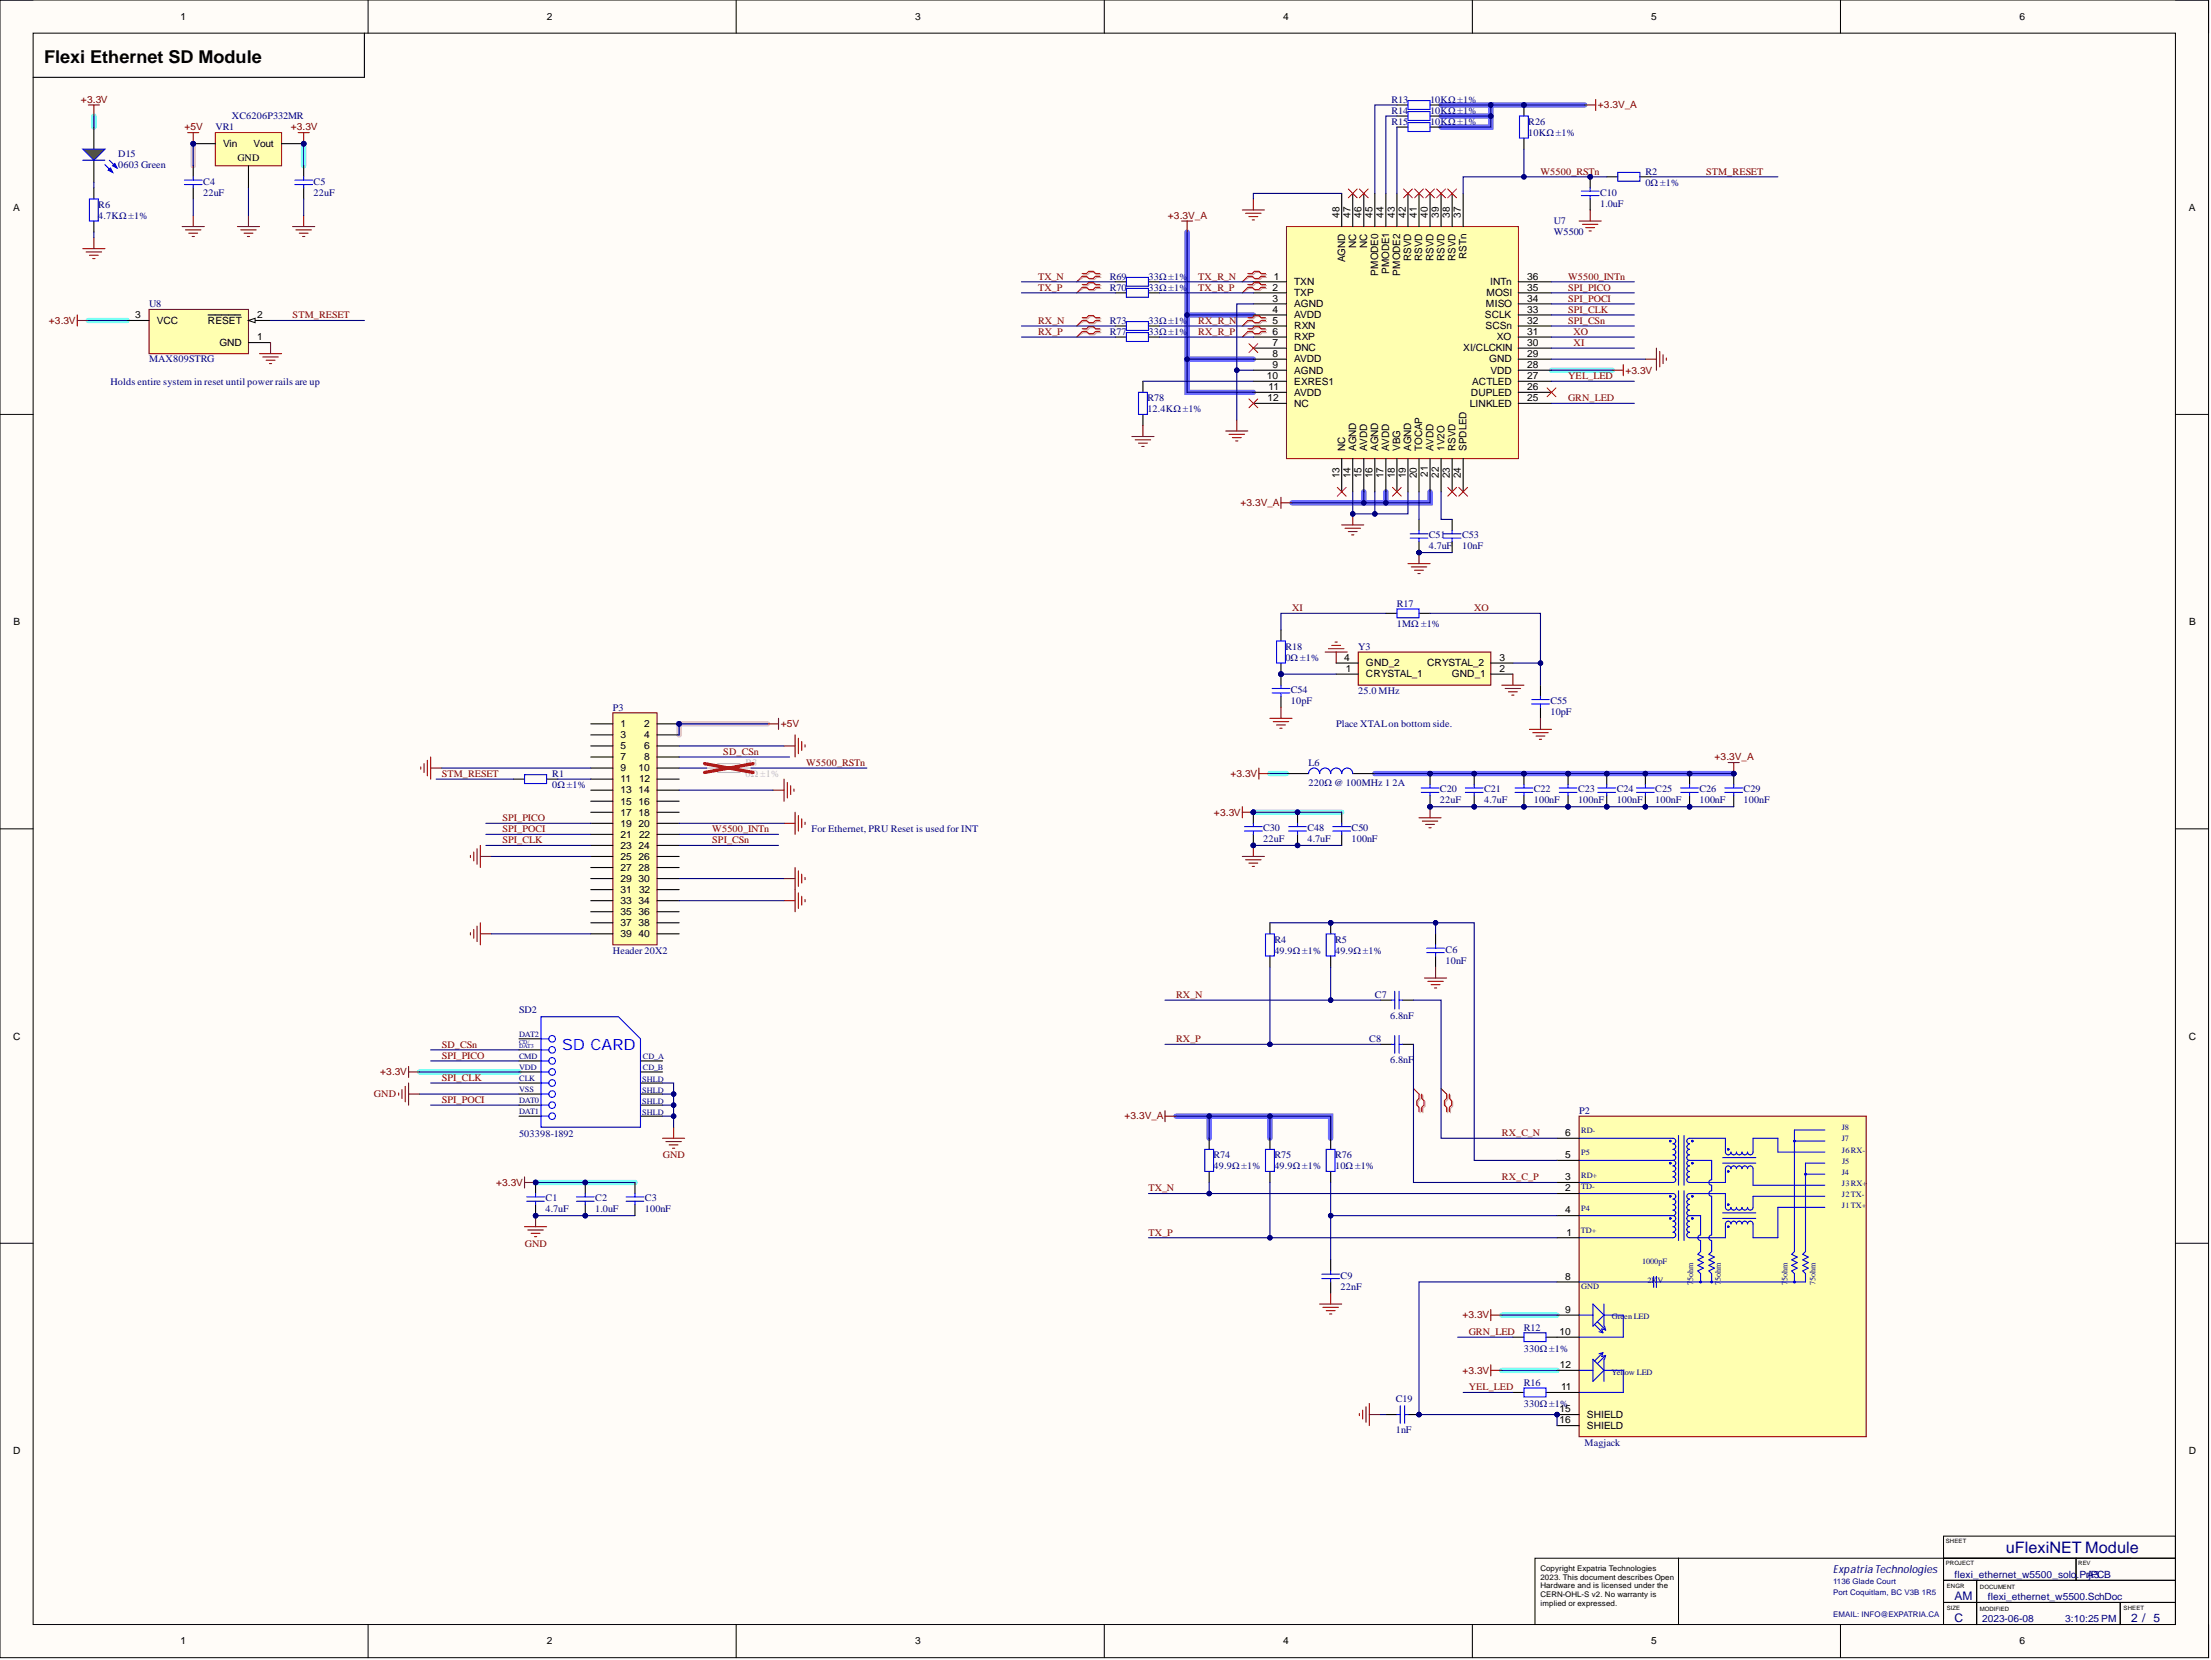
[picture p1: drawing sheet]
<svg xmlns="http://www.w3.org/2000/svg" width="508mm" height="381mm" viewBox="0 0 508 381" stroke-linecap="round" stroke-linejoin="round" font-family="sans-serif">
<defs><g id="words">
<text font-size="4.1" x="10.1" y="14.4">Flexi Ethernet SD Module</text>
<text font-size="3.6" fill="#00f" x="129.1" y="241">SD CARD</text>
<text font-size="3.6" fill="#000080" x="460.5" y="356.4">uFlexiNET Module</text>
<g font-size="2.7" fill="#000080">
<text x="448.8" y="367.2">AM</text>
<text x="448.8" y="372.3">C</text>
<text x="489.3" y="372.3">2 / 5</text>
</g>
<text font-size="2.6" fill="#000080" x="420.9" y="360.9">ExpatriaTechnologies</text>
<g font-size="2.3">
<text x="41.4" y="4.6">1</text>
<text x="125.6" y="4.6">2</text>
<text x="210.1" y="4.6">3</text>
<text x="294.6" y="4.6">4</text>
<text x="379.1" y="4.6">5</text>
<text x="463.6" y="4.6">6</text>
<text x="51.2" y="33.7">Vin</text>
<text x="58.2" y="33.7">Vout</text>
<text x="54.5" y="37">GND</text>
<text x="3" y="48.4">A</text>
<text x="307.5" y="50" transform="rotate(-90 307.5 50)">48</text>
<text x="310.1" y="50" transform="rotate(-90 310.1 50)">47</text>
<text x="312.6" y="50" transform="rotate(-90 312.6 50)">46</text>
<text x="315.2" y="50" transform="rotate(-90 315.2 50)">45</text>
<text x="317.7" y="50" transform="rotate(-90 317.7 50)">44</text>
<text x="320.2" y="50" transform="rotate(-90 320.2 50)">43</text>
<text x="322.8" y="50" transform="rotate(-90 322.8 50)">42</text>
<text x="325.3" y="50" transform="rotate(-90 325.3 50)">41</text>
<text x="327.8" y="50" transform="rotate(-90 327.8 50)">40</text>
<text x="330.4" y="50" transform="rotate(-90 330.4 50)">39</text>
<text x="332.9" y="50" transform="rotate(-90 332.9 50)">38</text>
<text x="335.4" y="50" transform="rotate(-90 335.4 50)">37</text>
<text x="502.5" y="48.4">A</text>
<text x="311.4" y="57" transform="rotate(-90 311.4 57)">NC</text>
<text x="313.9" y="57" transform="rotate(-90 313.9 57)">NC</text>
<text x="324" y="59.9" transform="rotate(-90 324 59.9)">RSVD</text>
<text x="326.6" y="59.9" transform="rotate(-90 326.6 59.9)">RSVD</text>
<text x="329.1" y="59.9" transform="rotate(-90 329.1 59.9)">RSVD</text>
<text x="331.6" y="59.9" transform="rotate(-90 331.6 59.9)">RSVD</text>
<text x="334.2" y="59.9" transform="rotate(-90 334.2 59.9)">RSVD</text>
<text x="336.7" y="59.4" transform="rotate(-90 336.7 59.4)">RSTn</text>
<text x="292.5" y="64.2">1</text>
<text x="297.2" y="65.4">TXN</text>
<text x="308.8" y="60.2" transform="rotate(-90 308.8 60.2)">AGND</text>
<text x="316.4" y="63.2" transform="rotate(-90 316.4 63.2)">PMODE0</text>
<text x="319" y="62.9" transform="rotate(-90 319 62.9)">PMODE1</text>
<text x="321.5" y="63.2" transform="rotate(-90 321.5 63.2)">PMODE2</text>
<text x="342.1" y="65.4">INTn</text>
<text x="350.7" y="64.2">36</text>
<text x="292.2" y="66.7">2</text>
<text x="292.2" y="69.2">3</text>
<text x="292.2" y="71.8">4</text>
<text x="297.2" y="68">TXP</text>
<text x="297.2" y="70.5">AGND</text>
<text x="341.2" y="70.5">MISO</text>
<text x="341.3" y="68">MOSI</text>
<text x="350.7" y="71.8">33</text>
<text x="350.7" y="69.2">34</text>
<text x="350.7" y="66.7">35</text>
<text x="31" y="73.1">3</text>
<text x="36" y="74.3">VCC</text>
<text x="47.8" y="74.3">RESET</text>
<text x="59.1" y="73.1">2</text>
<text x="292.2" y="74.3">5</text>
<text x="292.2" y="76.9">6</text>
<text x="297.2" y="73.1">AVDD</text>
<text x="297.2" y="75.6">RXN</text>
<text x="340.9" y="73.1">SCLK</text>
<text x="341.1" y="75.6">SCSn</text>
<text x="350.7" y="76.9">31</text>
<text x="350.7" y="74.3">32</text>
<text x="50.4" y="79.4">GND</text>
<text x="59.1" y="78.1">1</text>
<text x="292.2" y="79.4">7</text>
<text x="292.2" y="81.9">8</text>
<text x="297.2" y="78.1">RXP</text>
<text x="297.2" y="80.7">DNC</text>
<text x="297.2" y="83.2">AVDD</text>
<text x="335.9" y="80.7">XI/CLCKIN</text>
<text x="341.9" y="83.2">GND</text>
<text x="343.6" y="78.1">XO</text>
<text x="350.7" y="81.9">29</text>
<text x="350.7" y="79.4">30</text>
<text x="290.9" y="87">10</text>
<text x="291.2" y="89.5">11</text>
<text x="292.2" y="84.5">9</text>
<text x="297.2" y="88.3">EXRES1</text>
<text x="297.2" y="85.7">AGND</text>
<text x="338" y="88.3">ACTLED</text>
<text x="342.2" y="85.7">VDD</text>
<text x="350.7" y="89.5">26</text>
<text x="350.7" y="87">27</text>
<text x="350.7" y="84.5">28</text>
<text x="291" y="92.1">12</text>
<text x="297.2" y="90.8">AVDD</text>
<text x="297.2" y="93.3">NC</text>
<text x="337.5" y="93.3">LINKLED</text>
<text x="337.7" y="90.8">DUPLED</text>
<text x="350.7" y="92.1">25</text>
<text x="308.8" y="103.5" transform="rotate(-90 308.8 103.5)">NC</text>
<text x="311.4" y="103.5" transform="rotate(-90 311.4 103.5)">AGND</text>
<text x="313.9" y="103.5" transform="rotate(-90 313.9 103.5)">AVDD</text>
<text x="316.4" y="103.5" transform="rotate(-90 316.4 103.5)">AGND</text>
<text x="319" y="103.5" transform="rotate(-90 319 103.5)">AVDD</text>
<text x="321.5" y="103.5" transform="rotate(-90 321.5 103.5)">VBG</text>
<text x="324" y="103.5" transform="rotate(-90 324 103.5)">AGND</text>
<text x="326.6" y="103.5" transform="rotate(-90 326.6 103.5)">TOCAP</text>
<text x="329.1" y="103.5" transform="rotate(-90 329.1 103.5)">AVDD</text>
<text x="331.6" y="103.5" transform="rotate(-90 331.6 103.5)">1V2O</text>
<text x="334.2" y="103.5" transform="rotate(-90 334.2 103.5)">RSVD</text>
<text x="336.7" y="103.5" transform="rotate(-90 336.7 103.5)">SPDLED</text>
<text x="307.5" y="109.7" transform="rotate(-90 307.5 109.7)">13</text>
<text x="310.1" y="109.7" transform="rotate(-90 310.1 109.7)">14</text>
<text x="312.6" y="109.7" transform="rotate(-90 312.6 109.7)">15</text>
<text x="315.2" y="109.7" transform="rotate(-90 315.2 109.7)">16</text>
<text x="317.7" y="109.7" transform="rotate(-90 317.7 109.7)">17</text>
<text x="320.2" y="109.7" transform="rotate(-90 320.2 109.7)">18</text>
<text x="322.8" y="109.7" transform="rotate(-90 322.8 109.7)">19</text>
<text x="325.3" y="109.7" transform="rotate(-90 325.3 109.7)">20</text>
<text x="327.8" y="109.4" transform="rotate(-90 327.8 109.4)">21</text>
<text x="330.4" y="109.7" transform="rotate(-90 330.4 109.7)">22</text>
<text x="332.9" y="109.7" transform="rotate(-90 332.9 109.7)">23</text>
<text x="335.4" y="109.7" transform="rotate(-90 335.4 109.7)">24</text>
<text x="3.1" y="143.5">B</text>
<text x="502.6" y="143.5">B</text>
<text x="308.6" y="151.7">4</text>
<text x="309" y="154.2">1</text>
<text x="313.6" y="155.5">CRYSTAL_1</text>
<text x="313.6" y="152.9">GND_2</text>
<text x="327.7" y="152.9">CRYSTAL_2</text>
<text x="333.3" y="155.5">GND_1</text>
<text x="344.3" y="154.2">2</text>
<text x="344.3" y="151.7">3</text>
<text x="142.5" y="166.9">1</text>
<text x="147.9" y="166.9">2</text>
<text x="142.5" y="169.4">3</text>
<text x="142.5" y="172">5</text>
<text x="147.9" y="169.4">4</text>
<text x="147.9" y="172">6</text>
<text x="142.5" y="174.5">7</text>
<text x="142.5" y="177">9</text>
<text x="142.5" y="179.6">11</text>
<text x="146.6" y="177">10</text>
<text x="146.7" y="179.6">12</text>
<text x="147.9" y="174.5">8</text>
<text x="142.5" y="182.1">13</text>
<text x="142.5" y="184.7">15</text>
<text x="146.6" y="182.1">14</text>
<text x="146.6" y="184.7">16</text>
<text x="142.5" y="187.2">17</text>
<text x="142.5" y="189.7">19</text>
<text x="146.6" y="187.2">18</text>
<text x="146.6" y="189.7">20</text>
<text x="142.5" y="192.3">21</text>
<text x="142.5" y="194.8">23</text>
<text x="142.5" y="197.3">25</text>
<text x="146.6" y="194.8">24</text>
<text x="146.6" y="197.3">26</text>
<text x="146.7" y="192.3">22</text>
<text x="142.5" y="199.9">27</text>
<text x="142.5" y="202.4">29</text>
<text x="146.6" y="199.9">28</text>
<text x="146.6" y="202.4">30</text>
<text x="142.5" y="204.9">31</text>
<text x="142.5" y="207.5">33</text>
<text x="146.6" y="207.5">34</text>
<text x="146.7" y="204.9">32</text>
<text x="142.5" y="210">35</text>
<text x="142.5" y="212.6">37</text>
<text x="142.5" y="215.1">39</text>
<text x="146.6" y="210">36</text>
<text x="146.6" y="212.6">38</text>
<text x="146.6" y="215.1">40</text>
<text x="3" y="238.6">C</text>
<text x="502.5" y="238.6">C</text>
<text x="359.4" y="260.7">6</text>
<text x="359.4" y="265.8">5</text>
<text x="359.4" y="270.9">3</text>
<text x="359.4" y="273.4">2</text>
<text x="359.4" y="278.5">4</text>
<text x="359.7" y="283.6">1</text>
<text x="359.4" y="293.7">8</text>
<text x="359.4" y="301.3">9</text>
<text x="358.1" y="306.4">10</text>
<text x="358.2" y="314">12</text>
<text x="358.4" y="319.1">11</text>
<text x="358.1" y="324.2">15</text>
<text x="358.1" y="326.7">16</text>
<text x="364.3" y="325.4">SHIELD</text>
<text x="364.3" y="328">SHIELD</text>
<text x="3" y="333.7">D</text>
<text x="502.5" y="333.7">D</text>
<text x="41.4" y="377.4">1</text>
<text x="125.6" y="377.4">2</text>
<text x="210.1" y="377.4">3</text>
<text x="294.6" y="377.4">4</text>
<text x="379.1" y="377.4">5</text>
<text x="463.6" y="377.4">6</text>
</g>
<g font-size="2.3" fill="#800000">
<text x="18.6" y="23.6">+3.3V</text>
<text x="42.3" y="29.9">+5V</text>
<text x="66.8" y="29.9">+3.3V</text>
<text x="366.9" y="24.9">+3.3V_A</text>
<text x="353.7" y="40.1">W5500_RSTn</text>
<text x="391.7" y="40.1">STM_RESET</text>
<text x="268.2" y="50.2">+3.3V_A</text>
<text x="238.3" y="64.2">TX_N</text>
<text x="275.1" y="64.2">TX_R_N</text>
<text x="360" y="64.2">W5500_INTn</text>
<text x="238.3" y="66.7">TX_P</text>
<text x="275.1" y="66.7">TX_R_P</text>
<text x="360" y="66.7">SPI_PICO</text>
<text x="360" y="69.2">SPI_POCI</text>
<text x="360" y="71.8">SPI_CLK</text>
<text x="11.2" y="74.3">+3.3V</text>
<text x="67.2" y="73.1">STM_RESET</text>
<text x="238.3" y="74.3">RX_N</text>
<text x="238.3" y="76.9">RX_P</text>
<text x="275.1" y="74.3">RX_R_N</text>
<text x="275.1" y="76.9">RX_R_P</text>
<text x="360" y="74.3">SPI_CSn</text>
<text x="361.3" y="76.9">XO</text>
<text x="361.3" y="79.4">XI</text>
<text x="360" y="87">YEL_LED</text>
<text x="373.2" y="85.7">+3.3V</text>
<text x="360" y="92.1">GRN_LED</text>
<text x="284.8" y="116.2">+3.3V_A</text>
<text x="296.6" y="140.3">XI</text>
<text x="338.5" y="140.3">XO</text>
<text x="179.3" y="166.9">+5V</text>
<text x="166.1" y="173.2">SD_CSn</text>
<text x="101.4" y="178.3">STM_RESET</text>
<text x="185.1" y="175.8">W5500_RSTn</text>
<text x="282.5" y="178.3">+3.3V</text>
<text x="393.7" y="174.5">+3.3V_A</text>
<text x="115.4" y="188.5">SPI_PICO</text>
<text x="115.4" y="191">SPI_POCI</text>
<text x="163.5" y="191">W5500_INTn</text>
<text x="278.7" y="187.2">+3.3V</text>
<text x="115.4" y="193.5">SPI_CLK</text>
<text x="163.5" y="193.5">SPI_CSn</text>
<text x="270" y="229">RX_N</text>
<text x="270" y="239.2">RX_P</text>
<text x="101.4" y="243">SPI_PICO</text>
<text x="101.4" y="240.5">SD_CSn</text>
<text x="85.9" y="251.9">GND</text>
<text x="87.3" y="246.8">+3.3V</text>
<text x="101.4" y="248.1">SPI_CLK</text>
<text x="101.4" y="253.1">SPI_POCI</text>
<text x="258.2" y="256.9">+3.3V_A</text>
<text x="344.8" y="260.7">RX_C_N</text>
<text x="152.2" y="265.8">GND</text>
<text x="113.9" y="272.2">+3.3V</text>
<text x="263.7" y="273.4">TX_N</text>
<text x="344.8" y="270.9">RX_C_P</text>
<text x="120.5" y="286.1">GND</text>
<text x="263.7" y="283.6">TX_P</text>
<text x="335.8" y="302.6">+3.3V</text>
<text x="337.2" y="306.4">GRN_LED</text>
<text x="335.8" y="315.3">+3.3V</text>
<text x="337.2" y="319.1">YEL_LED</text>
</g>
<g font-size="2.3" fill="#000080">
<text x="319.5" y="23.6">R13</text>
<text x="328.3" y="23.6">10KΩ ±1%</text>
<text x="49.4" y="29.9">VR1</text>
<text x="53.2" y="27.4">XC6206P332MR</text>
<text x="319.5" y="26.1">R14</text>
<text x="319.5" y="28.7">R15</text>
<text x="328.3" y="26.1">10KΩ ±1%</text>
<text x="328.3" y="28.7">10KΩ ±1%</text>
<text x="350.9" y="28.7">R26</text>
<text x="350.9" y="31.2">10KΩ ±1%</text>
<text x="27.1" y="36">D15</text>
<text x="27.1" y="38.6">0603 Green</text>
<text x="377.8" y="40.1">R2</text>
<text x="22.6" y="47.7">R6</text>
<text x="46.7" y="42.4">C4</text>
<text x="46.7" y="44.9">22uF</text>
<text x="72" y="42.4">C5</text>
<text x="72" y="44.9">22uF</text>
<text x="367.4" y="44.9">C10</text>
<text x="367.4" y="47.4">1.0uF</text>
<text x="377.8" y="42.6">0Ω ±1%</text>
<text x="22.6" y="50.2">4.7KΩ ±1%</text>
<text x="356.7" y="51.5">U7</text>
<text x="356.7" y="54">W5500</text>
<text x="254.8" y="64.2">R69</text>
<text x="263.7" y="64.2">33Ω ±1%</text>
<text x="34.2" y="70.5">U8</text>
<text x="254.8" y="66.7">R70</text>
<text x="263.7" y="66.7">33Ω ±1%</text>
<text x="254.8" y="74.3">R73</text>
<text x="254.8" y="76.9">R77</text>
<text x="263.7" y="74.3">33Ω ±1%</text>
<text x="263.7" y="76.9">33Ω ±1%</text>
<text x="34.2" y="83.2">MAX809STRG</text>
<text x="25.4" y="88.3">Holds entire system in reset until power rails are up</text>
<text x="263.4" y="92.1">R78</text>
<text x="263.4" y="94.6">12.4KΩ ±1%</text>
<text x="328.1" y="123.5">C51</text>
<text x="335.7" y="123.5">C53</text>
<text x="328.1" y="126.1">4.7uF</text>
<text x="335.7" y="126.1">10nF</text>
<text x="320.7" y="139.3">R17</text>
<text x="320.7" y="143.8">1MΩ ±1%</text>
<text x="295.1" y="149.1">R18</text>
<text x="311.9" y="149.1">Y3</text>
<text x="295.1" y="151.7">0Ω ±1%</text>
<text x="296.4" y="159">C54</text>
<text x="296.4" y="161.6">10pF</text>
<text x="311.9" y="159.3">25.0 MHz</text>
<text x="356" y="161.6">C55</text>
<text x="140.7" y="163.1">P3</text>
<text x="306.8" y="166.9">Place XTALon bottom side.</text>
<text x="356" y="164.1">10pF</text>
<text x="126.8" y="178.3">R1</text>
<text x="300.4" y="175.8">L6</text>
<text x="126.8" y="180.8">0Ω ±1%</text>
<text x="300.4" y="180.3">220Ω @ 100MHz 1</text>
<text x="319.8" y="180.3">2A</text>
<text x="330.6" y="181.9">C20</text>
<text x="330.6" y="184.4">22uF</text>
<text x="340.8" y="181.9">C21</text>
<text x="340.8" y="184.4">4.7uF</text>
<text x="352.2" y="181.9">C22</text>
<text x="352.2" y="184.4">100nF</text>
<text x="362.3" y="181.9">C23</text>
<text x="362.3" y="184.4">100nF</text>
<text x="371.2" y="181.9">C24</text>
<text x="371.2" y="184.4">100nF</text>
<text x="380.1" y="181.9">C25</text>
<text x="380.1" y="184.4">100nF</text>
<text x="390.2" y="181.9">C26</text>
<text x="390.2" y="184.4">100nF</text>
<text x="400.3" y="181.9">C29</text>
<text x="400.3" y="184.4">100nF</text>
<text x="186.4" y="191">For Ethernet, PRU Reset is used for INT</text>
<text x="290.1" y="190.7">C30</text>
<text x="300.2" y="190.7">C48</text>
<text x="310.3" y="190.7">C50</text>
<text x="290.1" y="193.3">22uF</text>
<text x="300.2" y="193.3">4.7uF</text>
<text x="310.3" y="193.3">100nF</text>
<text x="140.7" y="218.9">Header 20X2</text>
<text x="292.6" y="216.4">R4</text>
<text x="292.6" y="218.9">49.9Ω ±1%</text>
<text x="306.5" y="216.4">R5</text>
<text x="306.5" y="218.9">49.9Ω ±1%</text>
<text x="331.9" y="218.6">C6</text>
<text x="331.9" y="221.2">10nF</text>
<text x="119.2" y="232.6">SD2</text>
<text x="315.7" y="229">C7</text>
<text x="319.2" y="233.9">6.8nF</text>
<text x="314.4" y="239.2">C8</text>
<text x="319.2" y="244">6.8nF</text>
<text x="362.6" y="255.7">P2</text>
<text x="119.2" y="261">503398-1892</text>
<text x="278.6" y="265.8">R74</text>
<text x="278.6" y="268.4">49.9Ω ±1%</text>
<text x="292.6" y="265.8">R75</text>
<text x="292.6" y="268.4">49.9Ω ±1%</text>
<text x="306.5" y="265.8">R76</text>
<text x="306.5" y="268.4">10Ω ±1%</text>
<text x="125.3" y="275.7">C1</text>
<text x="136.7" y="275.7">C2</text>
<text x="148.1" y="275.7">C3</text>
<text x="125.3" y="278.2">4.7uF</text>
<text x="136.7" y="278.2">1.0uF</text>
<text x="148.1" y="278.2">100nF</text>
<text x="307.8" y="293.5">C9</text>
<text x="307.8" y="296">22nF</text>
<text x="349.9" y="305.4">R12</text>
<text x="349.9" y="310.2">330Ω ±1%</text>
<text x="320.5" y="321.9">C19</text>
<text x="349.9" y="318.1">R16</text>
<text x="349.9" y="322.9">330Ω ±1%</text>
<text x="320.5" y="329">1nF</text>
<text x="363.8" y="331.8">Magjack</text>
<text x="448.8" y="362.2">flexi_ethernet_w5500_solo.PrA3</text>
<text x="479.6" y="362.2">jPCB</text>
<text x="456.4" y="367.3">flexi_ethernet_w5500.SchDoc</text>
<text x="455.1" y="372.4">2023-06-08</text>
<text x="474.1" y="372.4">3:10:25 PM</text>
</g>
<g font-size="2.3" fill="#bfbebc">
<text x="171.1" y="175.8">R3</text>
<text x="171.1" y="178.3">0Ω ±1%</text>
</g>
<g font-size="1.9" fill="#000080">
<text x="119.2" y="238">DAT2</text>
<text x="119.2" y="243.1">CMD</text>
<text x="119.2" y="245.6">VDD</text>
<text x="147.6" y="243.1">CD_A</text>
<text x="147.6" y="245.6">CD_B</text>
<text x="119.2" y="248.2">CLK</text>
<text x="119.2" y="250.7">VSS</text>
<text x="147.5" y="248.3">SHLD</text>
<text x="147.5" y="250.9">SHLD</text>
<text x="119.2" y="253.2">DAT0</text>
<text x="119.2" y="255.8">DAT1</text>
<text x="147.5" y="255.9">SHLD</text>
<text x="147.5" y="253.4">SHLD</text>
<text x="363.1" y="260.2">RD-</text>
<text x="422.9" y="259.4">J8</text>
<text x="422.9" y="261.9">J7</text>
<text x="363.1" y="265.1">P5</text>
<text x="422.9" y="264.6">J6 RX-</text>
<text x="422.9" y="269.6">J4</text>
<text x="423" y="267.1">J5</text>
<text x="363.1" y="270.3">RD+</text>
<text x="363.1" y="272.8">TD-</text>
<text x="422.9" y="272.2">J3 RX+</text>
<text x="422.9" y="274.7">J2 TX-</text>
<text x="363.1" y="277.9">P4</text>
<text x="422.9" y="277.3">J1 TX+</text>
<text x="363" y="283">TD+</text>
<text x="377" y="290.1">1000pF</text>
<text x="388.8" y="294" transform="rotate(-90 388.8 294)">5ohm</text>
<text x="395.1" y="294" transform="rotate(-90 395.1 294)">5ohm</text>
<text x="410.4" y="294" transform="rotate(-90 410.4 294)">5ohm</text>
<text x="363.1" y="295.8">GND</text>
<text x="378.3" y="294.5">2KV</text>
<text x="388.8" y="294.9" transform="rotate(-90 388.8 294.9)">7</text>
<text x="395.1" y="294.9" transform="rotate(-90 395.1 294.9)">7</text>
<text x="410.4" y="294.9" transform="rotate(-90 410.4 294.9)">7</text>
<text x="416.8" y="294.9" transform="rotate(-90 416.8 294.9)">75ohm</text>
<text x="370.1" y="302.8">Gre</text>
<text x="372.9" y="302.8">en LED</text>
<text x="370" y="315.5">Yellow LED</text>
</g>
<g font-size="1.8">
<text x="353.7" y="360.5">Copyright Expatria Technologies</text>
<text x="353.7" y="362.5">2023. This document describes Open</text>
<text x="353.7" y="364.6">Hardware and is licensed under the</text>
<text x="353.7" y="366.6">CERN-OHL-S v2. No warranty is</text>
<text x="353.7" y="368.6">implied or expressed.</text>
</g>
<g font-size="1.8" fill="#000080">
<text x="420.9" y="363.6">1136 Glade Court</text>
<text x="420.9" y="366.1">Port Coquitlam, BC V3B 1R5</text>
<text x="420.9" y="371.2">EMAIL: INFO@EXPATRIA.CA</text>
</g>
<g font-size="1.4" fill="#000080">
<text x="119.2" y="239.6">CD/</text>
<text x="119.2" y="240.6">DAT3</text>
</g>
<g font-size="1.4">
<text x="446.7" y="354.1">SHEET</text>
<text x="446.7" y="359.2">PROJECT</text>
<text x="477.2" y="359.2">REV</text>
<text x="447" y="364.5">ENGR</text>
<text x="454.6" y="364.7">DOCUMENT</text>
<text x="447" y="369.6">SIZE</text>
<text x="454.6" y="369.8">MODIFIED</text>
<text x="487.6" y="369.6">SHEET</text>
</g>
</g></defs>
<path d="M0 0h507.1v380.5h-507.1z" fill-rule="evenodd" fill="#fffcf8"/>
<path d="M0 0h507.1v380.5h-507.1z" fill="none" stroke="#000" stroke-width=".23"/>
<path d="M7.6 7.6h491.9v365.3h-491.9z" fill-rule="evenodd" fill="#fffcf8"/>
<g fill="none" stroke="#000" stroke-width=".23">
<path d="M0 0h7.6M84.5 0v7.6M169 0v7.6M253.5 0v7.6M338.1 0v7.6M422.6 0v7.6M499.5 0h7.6v7.6M7.6 7.6h491.9v365.3h-491.9zM0 95.1h7.6M499.5 95.1h7.6M0 190.2h7.6M499.5 190.2h7.6"/>
<path d="M0 285.4h7.6M499.5 285.4h7.6M352.4 357.6h33v15.3h-33zM446.2 352.6h53.3v5h-53.3zM446.2 357.6h30.5v5.1h-30.5zM446.2 356.4v15.2M476.7 357.6h22.8v5.1h-22.8zM489.3 357.6h-103.9v15.3M84.5 372.9v7.6M169 372.9v7.6M253.5 372.9v7.6M338.1 372.9v7.6"/>
<path d="M422.6 372.9v7.6M446.2 367.8h7.6v5.1h-7.6zM446.2 362.7h7.6v5.1h-7.6zM453.8 367.8h33v5.1h-33zM453.8 362.7h45.7v5.1h-45.7zM486.8 367.8h12.7v5.1h-12.7zM507.1 372.9v7.6"/>
</g>
<path d="M21.6 26.6v2.6M69.7 33v5M20.3 73.6h8.9M356.2 85h14M291.6 177.6h3.8M287.8 186.4h20.3M96.3 246h22.9M123 271.4h22.8M344.8 301.8h12.7M344.8 314.5h12.7" fill="none" stroke="#6effff" stroke-width="1.3"/>
<g fill="none" stroke="#6e6eff" stroke-width="1.3">
<path d="M330.9 24.1h11.4v2.5h-11.4M342.3 26.6v2.6h-11.4M342.3 24.1h21.5M272.6 53.3v19h15.2M272.6 72.3v10.1h15.2M272.6 82.4v7.6h15.2M313.1 112.9v2.5M318.2 112.9v2.5M328.3 112.9v2.5h-31.7M315.7 177.6h82.4M270 256.2h7.6v5.1M277.6 256.2h14v5.1"/>
<path d="M291.6 256.2h13.9v5.1"/>
</g>
<path d="M44.4 33v5M176.2 166.1h-20.3v2.6" fill="none" stroke="#ff6eff" stroke-width="1.3"/>
<path d="M83.7 7.6v10.2h-76.1M21.6 29.2v5M21.6 36.8v5.1" fill="none" stroke="#000" stroke-width=".25"/>
<path d="M19 34.2h5.1l-2.5 2.6z" fill="#0f0"/>
<path d="M19 34.2h5.1l-2.5 2.6zM24.1 37.8l1.8 1.8M25.1 36.8l1.8 1.8" fill="none" stroke="#00f" stroke-width=".25"/>
<path d="M25.4 38.6l.5 1-1.1-.5z" fill="#00f"/>
<path d="M25.4 38.6l.5 1-1.1-.5z" fill="none" stroke="#00f" stroke-width=".25"/>
<path d="M26.4 37.5l.5 1.1-1-.6z" fill="#00f"/>
<path d="M19 36.8h5.1M26.4 37.5l.5 1.1-1-.6zM20.5 45.7h2.1v5h-2.1z" fill="none" stroke="#00f" stroke-width=".25"/>
<path d="M19 57.1h5.1M19.8 57.8h3.5M20.5 58.6h2.1M21.3 59.4h.5M21.6 54.5v2.6" fill="none" stroke="#800000" stroke-width=".25"/>
<path d="M21.6 43.1v2.6M21.6 50.7v2.6" fill="none" stroke="#000" stroke-width=".25"/>
<path d="M295.4 52h53.2v53.3h-53.2z" fill-rule="evenodd" fill="#ffffb0"/>
<path d="M295.4 52h53.2v53.3h-53.2z" fill="none" stroke="#800000" stroke-width=".23"/>
<g fill="none" stroke="#000" stroke-width=".25">
<path d="M308.1 44.4v7.6M310.6 44.4v7.6M313.1 44.4v7.6M315.7 44.4v7.6M318.2 44.4v7.6M320.7 44.4v7.6M323.3 44.4v7.6M325.8 44.4v7.6M328.3 44.4v7.6M330.9 44.4v7.6M333.4 44.4v7.6M335.9 44.4v7.6"/>
<path d="M287.8 67.2h7.6M287.8 69.8h7.6M287.8 72.3h7.6M287.8 74.8h7.6M287.8 77.4h7.6M287.8 79.9h7.6M287.8 64.7h7.6M348.6 67.2h7.6M348.6 69.8h7.6M348.6 72.3h7.6M348.6 74.8h7.6M348.6 77.4h7.6"/>
<path d="M348.6 79.9h7.6M348.6 64.7h7.6M287.8 82.4h7.6M287.8 87.5h7.6M287.8 90h7.6M287.8 92.6h7.6M287.8 85h7.6M348.6 82.4h7.6M348.6 87.5h7.6M348.6 90h7.6M348.6 92.6h7.6M348.6 85h7.6"/>
<path d="M308.1 105.3v7.6M310.6 105.3v7.6M313.1 105.3v7.6M315.7 105.3v7.6M318.2 105.3v7.6M320.7 105.3v7.6M323.3 105.3v7.6M325.8 105.3v7.6M328.3 105.3v7.6M330.9 105.3v7.6M333.4 105.3v7.6M335.9 105.3v7.6"/>
</g>
<path d="M312.1 324.4v.5M312.9 323.7v2M313.6 322.9v3.5M314.4 322.1v5.1M314.4 324.7h2.5" fill="none" stroke="#800000" stroke-width=".25"/>
<circle cx="357.5" cy="324.7" r=".51" fill="#000080"/>
<circle cx="357.5" cy="324.7" r=".51" fill="none" stroke="#000080" stroke-width=".23"/>
<path d="M418.4 258.7h3.8v1.2h-3.8z" fill-rule="evenodd" fill="#00f"/>
<path d="M418.4 258.7h3.8v1.2h-3.8z" fill="none" stroke="#00f" stroke-width=".25"/>
<path d="M418.5 261.3h3.7v1.1h-3.7z" fill-rule="evenodd" fill="#00f"/>
<path d="M418.5 261.3h3.7v1.1h-3.7z" fill="none" stroke="#00f" stroke-width=".25"/>
<path d="M418.4 263.8h3.8v1.2h-3.8z" fill-rule="evenodd" fill="#00f"/>
<path d="M418.4 263.8h3.8v1.2h-3.8z" fill="none" stroke="#00f" stroke-width=".25"/>
<path d="M418.5 266.3h3.7v1.2h-3.7z" fill-rule="evenodd" fill="#00f"/>
<path d="M418.5 266.3h3.7v1.2h-3.7z" fill="none" stroke="#00f" stroke-width=".25"/>
<path d="M418.5 268.9h3.7v1.1h-3.7z" fill-rule="evenodd" fill="#00f"/>
<path d="M418.5 268.9h3.7v1.1h-3.7z" fill="none" stroke="#00f" stroke-width=".25"/>
<path d="M418.5 271.4h3.7v1.2h-3.7z" fill-rule="evenodd" fill="#00f"/>
<path d="M418.5 271.4h3.7v1.2h-3.7z" fill="none" stroke="#00f" stroke-width=".25"/>
<path d="M418.5 273.9h3.7v1.2h-3.7z" fill-rule="evenodd" fill="#00f"/>
<path d="M418.5 273.9h3.7v1.2h-3.7z" fill="none" stroke="#00f" stroke-width=".25"/>
<path d="M418.4 276.5h3.8v1.2h-3.8z" fill-rule="evenodd" fill="#00f"/>
<path d="M418.4 276.5h3.8v1.2h-3.8z" fill="none" stroke="#00f" stroke-width=".25"/>
<path d="M362.6 256.2h65.9v73.5h-65.9z" fill-rule="evenodd" fill="#ffffb0"/>
<path d="M362.6 256.2h65.9v73.5h-65.9z" fill="none" stroke="#800000" stroke-width=".25"/>
<g fill="none" stroke="#00f" stroke-width=".25">
<path d="M419 259.4h-7v27.9l-.6 .6 1.2 .6-1.2 .7 1.2 .6-1.2 .6 1.2 .7-1.2 .6 .6 .6v1.9M362.6 261.3h21.5a.63 .63 0 0 1 .7 .6 .63 .63 0 0 1-.7 .6 .63 .63 0 0 1 .7 .7 .63 .63 0 0 1-.7 .6 .63 .63 0 0 1 .7 .6 .63 .63 0 0 1-.7 .7 .63 .63 0 0 1 .7 .6 .63 .63 0 0 1-.7 .6M362.6 273.9h21.5a.63 .63 0 0 1 .7 .7 .63 .63 0 0 1-.7 .6 .63 .63 0 0 1 .7 .6 .63 .63 0 0 1-.7 .7 .63 .63 0 0 1 .7 .6 .63 .63 0 0 1-.7 .6 .63 .63 0 0 1 .7 .7 .63 .63 0 0 1-.7 .6M362.6 266.3h21.5M362.6 279h21.5M383.4 261.8h.2v.2h-.2zM383.4 266.9h.2v.2h-.2zM383.4 274.5h.2v.2h-.2zM383.4 279.5h.2v.3h-.2zM384.1 266.3a.63 .63 0 0 1 .7 .7 .63 .63 0 0 1-.7 .6 .63 .63 0 0 1 .7 .6 .63 .63 0 0 1-.7 .7 .63 .63 0 0 1 .7 .6 .63 .63 0 0 1-.7 .6 .63 .63 0 0 1 .7 .7 .63 .63 0 0 1-.7 .6h-21.5M384.1 279a.63 .63 0 0 1 .7 .6 .63 .63 0 0 1-.7 .7 .63 .63 0 0 1 .7 .6 .63 .63 0 0 1-.7 .6 .63 .63 0 0 1 .7 .7 .63 .63 0 0 1-.7 .6 .63 .63 0 0 1 .7 .6 .63 .63 0 0 1-.7 .7h-21.5M385.4 260.6v11.4"/>
<path d="M385.4 273.3v11.4M386.7 260.6v11.4M386.7 273.3v11.4M387.9 266.3a.63 .63 0 0 0-.6 .7 .63 .63 0 0 0 .6 .6 .63 .63 0 0 0-.6 .6 .63 .63 0 0 0 .6 .7 .63 .63 0 0 0-.6 .6 .63 .63 0 0 0 .6 .6 .63 .63 0 0 0-.6 .7 .63 .63 0 0 0 .6 .6h8.3v-3.2a.63 .63 0 0 1 .6-.6 .63 .63 0 0 1 .6 .6 .63 .63 0 0 1 .7-.6 .63 .63 0 0 1 .6 .6 .63 .63 0 0 1 .6-.6 .63 .63 0 0 1 .7 .6 .63 .63 0 0 1 .6-.6 .63 .63 0 0 1 .6 .6 .63 .63 0 0 1 .7-.6 .63 .63 0 0 1 .6 .6v3.8h16.5M387.9 266.3h5.1v4.5a.63 .63 0 0 0-.6 .6 .63 .63 0 0 0 .6 .6v1.3a.63 .63 0 0 0-.6 .6 .63 .63 0 0 0 .6 .7v8.8a.63 .63 0 0 0-.6 .7 .63 .63 0 0 0 .6 .6v2.6l-.6 .6 1.2 .6-1.2 .7 1.2 .6-1.2 .6 1.2 .7-1.2 .6 .6 .6v1.9M387.9 279h2.6v4.4a.63 .63 0 0 0-.7 .7 .63 .63 0 0 0 .7 .6v2.6l-.7 .6 1.3 .6-1.3 .7 1.3 .6-1.3 .6 1.3 .7-1.3 .6 .7 .6v1.9M388.5 261.8h.2v.2h-.2zM388.5 266.9h.2v.2h-.2zM388.5 274.5h.2v.2h-.2zM388.5 279.5h.2v.3h-.2zM395.5 267h7.6M395.5 265.7h7.6"/>
<path d="M395.5 278.4h7.6M395.5 279.6h7.6M396.7 263.7h.2v.2h-.2zM396.7 268.8h.2v.2h-.2zM396.7 276.4h.2v.2h-.2zM411.9 261.8h.2v.2h-.2zM412 261.9h7M414.4 269.4h.3v.2h-.3zM414.5 269.5h4.5M419 264.4h-10.8v-3.1h-5.7v3.1a.63 .63 0 0 1-.6 .7 .63 .63 0 0 1-.7-.7 .63 .63 0 0 1-.6 .7 .63 .63 0 0 1-.6-.7 .63 .63 0 0 1-.7 .7 .63 .63 0 0 1-.6-.7 .63 .63 0 0 1-.6 .7 .63 .63 0 0 1-.7-.7 .63 .63 0 0 1-.6 .7 .63 .63 0 0 1-.6-.7v-3.1h-8.3a.63 .63 0 0 0-.6 .6 .63 .63 0 0 0 .6 .6 .63 .63 0 0 0-.6 .7 .63 .63 0 0 0 .6 .6 .63 .63 0 0 0-.6 .6 .63 .63 0 0 0 .6 .7 .63 .63 0 0 0-.6 .6 .63 .63 0 0 0 .6 .6M419 274.6h-16.5v2.5a.63 .63 0 0 1-.6 .6 .63 .63 0 0 1-.7-.6 .63 .63 0 0 1-.6 .6 .63 .63 0 0 1-.6-.6 .63 .63 0 0 1-.7 .6 .63 .63 0 0 1-.6-.6 .63 .63 0 0 1-.6 .6 .63 .63 0 0 1-.7-.6 .63 .63 0 0 1-.6 .6 .63 .63 0 0 1-.6-.6v-3.2h-8.3a.63 .63 0 0 0-.6 .7 .63 .63 0 0 0 .6 .6 .63 .63 0 0 0-.6 .6 .63 .63 0 0 0 .6 .7 .63 .63 0 0 0-.6 .6 .63 .63 0 0 0 .6 .6 .63 .63 0 0 0-.6 .7 .63 .63 0 0 0 .6 .6M419 277.1h-10.8v7h-5.7v-3.2a.63 .63 0 0 0-.6-.6 .63 .63 0 0 0-.7 .6 .63 .63 0 0 0-.6-.6 .63 .63 0 0 0-.6 .6 .63 .63 0 0 0-.7-.6 .63 .63 0 0 0-.6 .6 .63 .63 0 0 0-.6-.6 .63 .63 0 0 0-.7 .6 .63 .63 0 0 0-.6-.6 .63 .63 0 0 0-.6 .6v3.2h-8.3a.63 .63 0 0 1-.6-.7 .63 .63 0 0 1 .6-.6 .63 .63 0 0 1-.6-.6 .63 .63 0 0 1 .6-.7 .63 .63 0 0 1-.6-.6 .63 .63 0 0 1 .6-.6 .63 .63 0 0 1-.6-.7 .63 .63 0 0 1 .6-.6"/>
<path d="M419 267h-4.5v20.3l-.6 .6 1.3 .6-1.3 .7 1.3 .6-1.3 .6 1.3 .7-1.3 .6 .6 .6v1.9h-34.2M362.6 294.2h17.1M365.7 299.3l2.6 2.5-2.6 2.6zM368.3 299.3v5.1M379.7 293v2.5M380.3 293v2.5M390.3 294.1h.3v.3h-.3zM392.9 294.1h.2v.3h-.2zM396.7 281.4h.2v.3h-.2zM411.9 294.1h.2v.3h-.2zM362.6 314.5h3.1M362.6 301.8h3.1"/>
<path d="M365.7 312l2.6 2.5-2.6 2.6zM366.1 304l1.9 1.9M366.8 303.4l1.9 1.9M367.1 305.6l.9 .3M368 310.5l-1.9 1.9M368 310.5l-.9 .2M368 310.5l-.2 .9 .9-.3M368.3 312v5.1M368.3 314.5h4.4v5.1h-10.1M368.3 301.8h4.4v5.1h-10.1M368.4 304.4l.3 .9M368.7 311.1l-1.9 1.9"/>
<path d="M368.7 311.1l-.3 .9M368.7 305.3l-.9-.3 .2 .9"/>
</g>
<path d="M357.5 261.3h5.1M357.5 266.3h5.1M357.5 271.4h5.1M357.5 273.9h5.1M357.5 279h5.1M357.5 284.1h5.1M357.5 294.2h5.1M357.5 301.8h5.1M357.5 306.9h5.1M357.5 314.5h5.1M357.5 319.6h5.1M357.5 324.7h5.1" fill="none" stroke="#000" stroke-width=".25"/>
<circle cx="357.5" cy="324.7" r=".51" fill="#000080"/>
<circle cx="357.5" cy="324.7" r=".51" fill="none" stroke="#000080" stroke-width=".23"/>
<path d="M357.5 327.2h5.1" fill="none" stroke="#000" stroke-width=".25"/>
<path d="M34.2 71h22.8v10.2h-22.8z" fill-rule="evenodd" fill="#ffffb0"/>
<path d="M34.2 71h22.8v10.2h-22.8z" fill="none" stroke="#800000" stroke-width=".25"/>
<path d="M29.2 73.6h5M57 73.6h5.1" fill="none" stroke="#000" stroke-width=".25"/>
<path d="M57 73.6l1.6-.5v1z" fill="#f8fcff"/>
<path d="M57 73.6l1.6-.5v1z" fill="none" stroke="#000" stroke-width=".23"/>
<path d="M320.7 24.1h2.6M320.7 26.6h2.6M320.7 29.2h2.6M328.3 24.1h2.6M328.3 26.6h2.6M328.3 29.2h2.6M47.8 72.3h7.5M57 78.6h5.1M295.4 177.6h5M310.6 177.6h5.1" fill="none" stroke="#000" stroke-width=".25"/>
<path d="M323.3 23.1h5v2h-5zM323.3 25.6h5v2h-5zM323.3 28.2h5v2h-5zM300.4 177.6a1.27 1.27 0 0 1 1.3-1.3 1.27 1.27 0 0 1 1.3 1.3 1.27 1.27 0 0 1 1.3-1.3 1.27 1.27 0 0 1 1.2 1.3 1.27 1.27 0 0 1 1.3-1.3 1.27 1.27 0 0 1 1.3 1.3 1.27 1.27 0 0 1 1.2-1.3 1.27 1.27 0 0 1 1.3 1.3" fill="none" stroke="#00f" stroke-width=".25"/>
<circle cx="328.3" cy="185.2" r=".51" fill="#000080"/>
<circle cx="328.3" cy="185.2" r=".51" fill="none" stroke="#000080" stroke-width=".23"/>
<circle cx="328.3" cy="177.6" r=".51" fill="#000080"/>
<circle cx="328.3" cy="177.6" r=".51" fill="none" stroke="#000080" stroke-width=".23"/>
<path d="M328.3 182.6v2.6" fill="none" stroke="#000" stroke-width=".25"/>
<circle cx="328.3" cy="185.2" r=".51" fill="#000080"/>
<circle cx="328.3" cy="185.2" r=".51" fill="none" stroke="#000080" stroke-width=".23"/>
<path d="M328.3 177.6v2.5" fill="none" stroke="#000" stroke-width=".25"/>
<circle cx="328.3" cy="177.6" r=".51" fill="#000080"/>
<circle cx="328.3" cy="177.6" r=".51" fill="none" stroke="#000080" stroke-width=".23"/>
<path d="M326.3 180.8h4.1M326.3 181.9h4.1M328.3 180.1v.7M328.3 181.9v.7" fill="none" stroke="#00f" stroke-width=".25"/>
<circle cx="338.5" cy="185.2" r=".51" fill="#000080"/>
<circle cx="338.5" cy="185.2" r=".51" fill="none" stroke="#000080" stroke-width=".23"/>
<circle cx="338.5" cy="177.6" r=".51" fill="#000080"/>
<circle cx="338.5" cy="177.6" r=".51" fill="none" stroke="#000080" stroke-width=".23"/>
<path d="M338.5 182.6v2.6" fill="none" stroke="#000" stroke-width=".25"/>
<circle cx="338.5" cy="185.2" r=".51" fill="#000080"/>
<circle cx="338.5" cy="185.2" r=".51" fill="none" stroke="#000080" stroke-width=".23"/>
<path d="M338.5 177.6v2.5" fill="none" stroke="#000" stroke-width=".25"/>
<circle cx="338.5" cy="177.6" r=".51" fill="#000080"/>
<circle cx="338.5" cy="177.6" r=".51" fill="none" stroke="#000080" stroke-width=".23"/>
<path d="M336.5 180.8h4M336.5 181.9h4M338.5 180.1v.7M338.5 181.9v.7" fill="none" stroke="#00f" stroke-width=".25"/>
<path d="M289 176.3v2.5M289 177.6h2.6M396.8 175h2.5M398.1 175v2.6" fill="none" stroke="#800000" stroke-width=".25"/>
<circle cx="398.1" cy="177.6" r=".51" fill="#000080"/>
<circle cx="398.1" cy="177.6" r=".51" fill="none" stroke="#000080" stroke-width=".23"/>
<path d="M325.8 187.7h5.1M326.6 188.5h3.5M327.3 189.2h2.1M328.1 190h.5M328.3 185.2v2.5" fill="none" stroke="#800000" stroke-width=".25"/>
<circle cx="328.3" cy="185.2" r=".51" fill="#000080"/>
<circle cx="328.3" cy="185.2" r=".51" fill="none" stroke="#000080" stroke-width=".23"/>
<path d="M62.1 78.6v2.6M59.6 81.2h5.1M60.3 81.9h3.6M61.1 82.7h2M61.9 83.4h.5" fill="none" stroke="#800000" stroke-width=".25"/>
<path d="M311.9 149.7h30.4v7.6h-30.4z" fill-rule="evenodd" fill="#ffffb0"/>
<path d="M311.9 149.7h30.4v7.6h-30.4z" fill="none" stroke="#800000" stroke-width=".25"/>
<path d="M306.8 154.7h5.1M306.8 152.2h5.1M342.3 154.7h5.1M342.3 152.2h5.1M353.7 157.3v2.5M353.7 162.3v2.6" fill="none" stroke="#000" stroke-width=".25"/>
<path d="M353.7 159.8v.8M351.7 160.6h4M351.7 161.6h4M353.7 161.6v.7" fill="none" stroke="#00f" stroke-width=".25"/>
<circle cx="294.1" cy="154.7" r=".51" fill="#000080"/>
<circle cx="294.1" cy="154.7" r=".51" fill="none" stroke="#000080" stroke-width=".23"/>
<path d="M294.1 154.7v2.6M294.1 159.8v2.5" fill="none" stroke="#000" stroke-width=".25"/>
<circle cx="294.1" cy="154.7" r=".51" fill="#000080"/>
<circle cx="294.1" cy="154.7" r=".51" fill="none" stroke="#000080" stroke-width=".23"/>
<path d="M292.1 158h4M292.1 159h4M294.1 157.3v.7M294.1 159v.8" fill="none" stroke="#00f" stroke-width=".25"/>
<g fill="none" stroke="#800000" stroke-width=".25">
<path d="M304.3 149.7h5M305 148.9h3.6M305.8 148.1h2M306.5 147.4h.5M306.8 149.7v2.5M344.8 157.3h5.1M345.6 158h3.5M346.3 158.8h2.1M347.1 159.5h.5M347.4 154.7v2.6M291.6 164.9h5M292.3 165.6h3.6"/>
<path d="M293.1 166.4h2M293.9 167.2h.5M294.1 162.3v2.6M351.2 167.4h5M351.9 168.2h3.6M352.7 168.9h2M353.4 169.7h.5M353.7 164.9v2.5"/>
</g>
<circle cx="294.1" cy="154.7" r=".51" fill="#000080"/>
<circle cx="294.1" cy="154.7" r=".51" fill="none" stroke="#000080" stroke-width=".23"/>
<path d="M294.1 152.2v2.5" fill="none" stroke="#000" stroke-width=".25"/>
<circle cx="294.1" cy="154.7" r=".51" fill="#000080"/>
<circle cx="294.1" cy="154.7" r=".51" fill="none" stroke="#000080" stroke-width=".23"/>
<path d="M294.1 144.6v2.5M318.2 140.8h2.5M325.8 140.8h2.5" fill="none" stroke="#000" stroke-width=".25"/>
<path d="M320.7 139.8h5.1v2h-5.1zM293.1 147.1h2v5.1h-2z" fill="none" stroke="#00f" stroke-width=".25"/>
<path d="M285.2 185.2v2.5M285.2 186.4h2.6" fill="none" stroke="#800000" stroke-width=".25"/>
<circle cx="287.8" cy="186.4" r=".51" fill="#000080"/>
<circle cx="287.8" cy="186.4" r=".51" fill="none" stroke="#000080" stroke-width=".23"/>
<circle cx="349.9" cy="185.2" r=".51" fill="#000080"/>
<circle cx="349.9" cy="185.2" r=".51" fill="none" stroke="#000080" stroke-width=".23"/>
<circle cx="349.9" cy="177.6" r=".51" fill="#000080"/>
<circle cx="349.9" cy="177.6" r=".51" fill="none" stroke="#000080" stroke-width=".23"/>
<path d="M349.9 182.6v2.6" fill="none" stroke="#000" stroke-width=".25"/>
<circle cx="349.9" cy="185.2" r=".51" fill="#000080"/>
<circle cx="349.9" cy="185.2" r=".51" fill="none" stroke="#000080" stroke-width=".23"/>
<path d="M349.9 177.6v2.5" fill="none" stroke="#000" stroke-width=".25"/>
<circle cx="349.9" cy="177.6" r=".51" fill="#000080"/>
<circle cx="349.9" cy="177.6" r=".51" fill="none" stroke="#000080" stroke-width=".23"/>
<path d="M347.9 180.8h4M347.9 181.9h4M349.9 180.1v.7M349.9 181.9v.7" fill="none" stroke="#00f" stroke-width=".25"/>
<circle cx="360" cy="185.2" r=".51" fill="#000080"/>
<circle cx="360" cy="185.2" r=".51" fill="none" stroke="#000080" stroke-width=".23"/>
<circle cx="360" cy="177.6" r=".51" fill="#000080"/>
<circle cx="360" cy="177.6" r=".51" fill="none" stroke="#000080" stroke-width=".23"/>
<path d="M360 182.6v2.6" fill="none" stroke="#000" stroke-width=".25"/>
<circle cx="360" cy="185.2" r=".51" fill="#000080"/>
<circle cx="360" cy="185.2" r=".51" fill="none" stroke="#000080" stroke-width=".23"/>
<path d="M360 177.6v2.5" fill="none" stroke="#000" stroke-width=".25"/>
<circle cx="360" cy="177.6" r=".51" fill="#000080"/>
<circle cx="360" cy="177.6" r=".51" fill="none" stroke="#000080" stroke-width=".23"/>
<path d="M358 180.8h4.1M358 181.9h4.1M360 180.1v.7M360 181.9v.7" fill="none" stroke="#00f" stroke-width=".25"/>
<circle cx="368.9" cy="185.2" r=".51" fill="#000080"/>
<circle cx="368.9" cy="185.2" r=".51" fill="none" stroke="#000080" stroke-width=".23"/>
<circle cx="368.9" cy="177.6" r=".51" fill="#000080"/>
<circle cx="368.9" cy="177.6" r=".51" fill="none" stroke="#000080" stroke-width=".23"/>
<path d="M368.9 182.6v2.6" fill="none" stroke="#000" stroke-width=".25"/>
<circle cx="368.9" cy="185.2" r=".51" fill="#000080"/>
<circle cx="368.9" cy="185.2" r=".51" fill="none" stroke="#000080" stroke-width=".23"/>
<path d="M368.9 177.6v2.5" fill="none" stroke="#000" stroke-width=".25"/>
<circle cx="368.9" cy="177.6" r=".51" fill="#000080"/>
<circle cx="368.9" cy="177.6" r=".51" fill="none" stroke="#000080" stroke-width=".23"/>
<path d="M366.9 180.8h4M366.9 181.9h4M368.9 180.1v.7M368.9 181.9v.7" fill="none" stroke="#00f" stroke-width=".25"/>
<circle cx="377.8" cy="185.2" r=".51" fill="#000080"/>
<circle cx="377.8" cy="185.2" r=".51" fill="none" stroke="#000080" stroke-width=".23"/>
<circle cx="377.8" cy="177.6" r=".51" fill="#000080"/>
<circle cx="377.8" cy="177.6" r=".51" fill="none" stroke="#000080" stroke-width=".23"/>
<path d="M377.8 182.6v2.6" fill="none" stroke="#000" stroke-width=".25"/>
<circle cx="377.8" cy="185.2" r=".51" fill="#000080"/>
<circle cx="377.8" cy="185.2" r=".51" fill="none" stroke="#000080" stroke-width=".23"/>
<path d="M377.8 177.6v2.5" fill="none" stroke="#000" stroke-width=".25"/>
<circle cx="377.8" cy="177.6" r=".51" fill="#000080"/>
<circle cx="377.8" cy="177.6" r=".51" fill="none" stroke="#000080" stroke-width=".23"/>
<path d="M375.8 180.8h4M375.8 181.9h4M377.8 180.1v.7M377.8 181.9v.7" fill="none" stroke="#00f" stroke-width=".25"/>
<circle cx="387.9" cy="185.2" r=".51" fill="#000080"/>
<circle cx="387.9" cy="185.2" r=".51" fill="none" stroke="#000080" stroke-width=".23"/>
<circle cx="387.9" cy="177.6" r=".51" fill="#000080"/>
<circle cx="387.9" cy="177.6" r=".51" fill="none" stroke="#000080" stroke-width=".23"/>
<path d="M387.9 182.6v2.6" fill="none" stroke="#000" stroke-width=".25"/>
<circle cx="387.9" cy="185.2" r=".51" fill="#000080"/>
<circle cx="387.9" cy="185.2" r=".51" fill="none" stroke="#000080" stroke-width=".23"/>
<path d="M387.9 177.6v2.5" fill="none" stroke="#000" stroke-width=".25"/>
<circle cx="387.9" cy="177.6" r=".51" fill="#000080"/>
<circle cx="387.9" cy="177.6" r=".51" fill="none" stroke="#000080" stroke-width=".23"/>
<path d="M385.9 180.8h4.1M385.9 181.9h4.1M387.9 180.1v.7M387.9 181.9v.7" fill="none" stroke="#00f" stroke-width=".25"/>
<circle cx="398.1" cy="177.6" r=".51" fill="#000080"/>
<circle cx="398.1" cy="177.6" r=".51" fill="none" stroke="#000080" stroke-width=".23"/>
<path d="M398.1 177.6v2.5M398.1 182.6v2.6" fill="none" stroke="#000" stroke-width=".25"/>
<circle cx="398.1" cy="177.6" r=".51" fill="#000080"/>
<circle cx="398.1" cy="177.6" r=".51" fill="none" stroke="#000080" stroke-width=".23"/>
<path d="M396 180.8h4.1M396 181.9h4.1M398.1 180.1v.7M398.1 181.9v.7" fill="none" stroke="#00f" stroke-width=".25"/>
<circle cx="287.8" cy="194" r=".51" fill="#000080"/>
<circle cx="287.8" cy="194" r=".51" fill="none" stroke="#000080" stroke-width=".23"/>
<circle cx="287.8" cy="186.4" r=".51" fill="#000080"/>
<circle cx="287.8" cy="186.4" r=".51" fill="none" stroke="#000080" stroke-width=".23"/>
<path d="M287.8 191.5v2.5" fill="none" stroke="#000" stroke-width=".25"/>
<circle cx="287.8" cy="194" r=".51" fill="#000080"/>
<circle cx="287.8" cy="194" r=".51" fill="none" stroke="#000080" stroke-width=".23"/>
<path d="M287.8 186.4v2.6" fill="none" stroke="#000" stroke-width=".25"/>
<circle cx="287.8" cy="186.4" r=".51" fill="#000080"/>
<circle cx="287.8" cy="186.4" r=".51" fill="none" stroke="#000080" stroke-width=".23"/>
<path d="M285.7 189.7h4.1M285.7 190.7h4.1M287.8 189v.7M287.8 190.7v.8" fill="none" stroke="#00f" stroke-width=".25"/>
<circle cx="297.9" cy="194" r=".51" fill="#000080"/>
<circle cx="297.9" cy="194" r=".51" fill="none" stroke="#000080" stroke-width=".23"/>
<circle cx="297.9" cy="186.4" r=".51" fill="#000080"/>
<circle cx="297.9" cy="186.4" r=".51" fill="none" stroke="#000080" stroke-width=".23"/>
<path d="M297.9 191.5v2.5" fill="none" stroke="#000" stroke-width=".25"/>
<circle cx="297.9" cy="194" r=".51" fill="#000080"/>
<circle cx="297.9" cy="194" r=".51" fill="none" stroke="#000080" stroke-width=".23"/>
<path d="M297.9 186.4v2.6" fill="none" stroke="#000" stroke-width=".25"/>
<circle cx="297.9" cy="186.4" r=".51" fill="#000080"/>
<circle cx="297.9" cy="186.4" r=".51" fill="none" stroke="#000080" stroke-width=".23"/>
<path d="M295.9 189.7h4M295.9 190.7h4M297.9 189v.7M297.9 190.7v.8M306 189.7h4.1M306 190.7h4.1M308.1 189v.7M308.1 190.7v.8" fill="none" stroke="#00f" stroke-width=".25"/>
<path d="M308.1 186.4v2.6M308.1 191.5v2.5" fill="none" stroke="#000" stroke-width=".25"/>
<path d="M285.2 196.6h5.1M286 197.3h3.5M286.8 198.1h2M287.5 198.9h.5M287.8 194v2.6" fill="none" stroke="#800000" stroke-width=".25"/>
<circle cx="287.8" cy="194" r=".51" fill="#000080"/>
<circle cx="287.8" cy="194" r=".51" fill="none" stroke="#000080" stroke-width=".23"/>
<circle cx="325.8" cy="126.8" r=".51" fill="#000080"/>
<circle cx="325.8" cy="126.8" r=".51" fill="none" stroke="#000080" stroke-width=".23"/>
<path d="M325.8 124.3v2.5" fill="none" stroke="#000" stroke-width=".25"/>
<circle cx="325.8" cy="126.8" r=".51" fill="#000080"/>
<circle cx="325.8" cy="126.8" r=".51" fill="none" stroke="#000080" stroke-width=".23"/>
<path d="M325.8 119.2v2.6" fill="none" stroke="#000" stroke-width=".25"/>
<path d="M323.8 122.5h4M323.8 123.5h4M325.8 121.8v.7M325.8 123.5v.8" fill="none" stroke="#00f" stroke-width=".25"/>
<path d="M323.3 129.4h5M324 130.1h3.6M324.8 130.9h2M325.6 131.6h.5M325.8 126.8v2.6" fill="none" stroke="#800000" stroke-width=".25"/>
<circle cx="325.8" cy="126.8" r=".51" fill="#000080"/>
<circle cx="325.8" cy="126.8" r=".51" fill="none" stroke="#000080" stroke-width=".23"/>
<path d="M294.1 114.1v2.6M294.1 115.4h2.5M310.6 117.9v2.6M308.1 120.5h5M308.8 121.2h3.6M309.6 122h2M310.3 122.8h.5" fill="none" stroke="#800000" stroke-width=".25"/>
<circle cx="310.6" cy="117.9" r=".51" fill="#000080"/>
<circle cx="310.6" cy="117.9" r=".51" fill="none" stroke="#000080" stroke-width=".23"/>
<path d="M333.4 119.2v2.6M333.4 124.3v2.5" fill="none" stroke="#000" stroke-width=".25"/>
<path d="M331.4 122.5h4M331.4 123.5h4M333.4 121.8v.7M333.4 123.5v.8" fill="none" stroke="#00f" stroke-width=".25"/>
<path d="M307 111.9l2.1 2M309.1 111.9l-2.1 2M319.7 111.9l2 2M321.7 111.9l-2 2M332.4 111.9l2 2M334.4 111.9l-2 2" fill="none" stroke="#f00" stroke-width=".23"/>
<circle cx="325.8" cy="324.7" r=".51" fill="#000080"/>
<circle cx="325.8" cy="324.7" r=".51" fill="none" stroke="#000080" stroke-width=".23"/>
<path d="M318.2 324.7h2.5M323.3 324.7h2.5" fill="none" stroke="#000" stroke-width=".25"/>
<circle cx="325.8" cy="324.7" r=".51" fill="#000080"/>
<circle cx="325.8" cy="324.7" r=".51" fill="none" stroke="#000080" stroke-width=".23"/>
<g fill="none" stroke="#00f" stroke-width=".25">
<path d="M258.6 63.7h5.1v2h-5.1zM258.6 66.2h5.1v2h-5.1zM258.6 73.8h5.1v2h-5.1zM258.6 76.3h5.1v2.1h-5.1zM261.4 90h2v5.1h-2zM290.6 214.3h2v5.1h-2zM327.6 217.6h4M327.6 218.6h4M329.6 216.9v.7M329.6 218.6v.8M319.5 229.5h.7M319.5 239.7h.7"/>
<path d="M320.2 227.5v4.1M320.2 237.7v4M321.2 227.5v4.1M321.2 237.7v4M321.2 229.5h.8M321.2 239.7h.8M276.6 263.8h2v5.1h-2zM290.6 263.8h2v5.1h-2zM304.5 263.8h2v5.1h-2zM303.5 292.5h4M303.5 293.5h4M305.5 291.7v.8"/>
<path d="M305.5 293.5v.7M349.9 305.9h5.1v2h-5.1zM349.9 318.6h5.1v2h-5.1zM320.7 324.7h.8M321.5 322.6v4.1M322.5 322.6v4.1M322.5 324.7h.8"/>
</g>
<g fill="none" stroke="#800000" stroke-width=".25">
<path d="M271.3 50.7h2.5M272.6 50.7v2.6M285.2 48.2h5.1M286 49h3.5M286.8 49.7h2M287.5 50.5h.5M287.8 45.7v2.5M17.7 72.3v2.5M17.7 73.6h2.6M380.3 79.9v5.1M262.4 97.7v2.5M281.4 98.9h5.1"/>
<path d="M282.2 99.7h3.5M284 96.4v2.5M370.2 85h2.5M372.7 83.7v2.5M377.8 82.4h2.5M381.1 80.7v3.5M381.8 81.4v2M382.6 82.2v.5M259.9 100.2h5.1M260.6 101h3.6M261.4 101.7h2M262.2 102.5h.5"/>
<path d="M283 100.4h2M283.7 101.2h.5M180 171.2h2.6M180 178.8v5.1M180.8 179.6v3.5M182.6 168.7v5M183.3 169.4v3.6M184.1 170.2v2M184.8 171v.5M177.5 181.4h2.5M180 189h2.6M181.5 180.3v2.1"/>
<path d="M182.3 181.1v.5M182.6 186.4v5.1M182.6 199.1v10.2M183.3 187.2v3.5M183.3 199.9v3.5M184.1 188v2M184.8 188.7v.5M180 201.6h2.6M180 206.7h2.6M183.3 204.9v3.6M184.1 200.6v2.1M184.1 205.7v2"/>
<path d="M184.8 201.4v.5M184.8 206.5v.5M327.1 224.5h5M327.8 225.2h3.6M328.6 226h2M329.4 226.8h.5M329.6 221.9v2.6M267.5 254.9v2.6M267.5 256.2h2.5M303 299.3h5.1M305.5 296.8v2.5M303.7 300.1h3.6"/>
<path d="M304.5 300.8h2M305.3 301.6h.5M342.3 300.6v2.5M342.3 313.3v2.5M342.3 301.8h2.5M342.3 314.5h2.5"/>
</g>
<g fill="none" stroke="#000" stroke-width=".25">
<path d="M256.1 64.7h2.5M256.1 67.2h2.5M256.1 74.8h2.5M256.1 77.4h2.5M263.7 64.7h2.5M263.7 67.2h2.5M263.7 74.8h2.5M263.7 77.4h2.5M262.4 87.5v2.5M262.4 95.1v2.6M291.6 211.8v2.5M291.6 219.4v2.5"/>
<path d="M329.6 214.3v2.6M329.6 219.4v2.5M316.9 229.5h2.6M316.9 239.7h2.6M322 229.5h2.5M322 239.7h2.5M277.6 261.3v2.5M277.6 268.9v2.5M291.6 261.3v2.5M291.6 268.9v2.5M305.5 261.3v2.5M305.5 268.9v2.5"/>
<path d="M305.5 289.2v2.5M305.5 294.2v2.6M347.4 306.9h2.5M347.4 319.6h2.5M355 306.9h2.5M355 319.6h2.5"/>
</g>
<g fill="none" stroke="#f00" stroke-width=".23">
<path d="M309.6 43.4l2 2M311.6 43.4l-2 2M312.1 43.4l2 2M314.1 43.4l-2 2M322.3 43.4l2 2M324.3 43.4l-2 2M324.8 43.4l2 2M326.8 43.4l-2 2M327.3 43.4l2.1 2M329.4 43.4l-2.1 2M329.9 43.4l2 2M331.9 43.4l-2 2"/>
<path d="M332.4 43.4l2 2M334.4 43.4l-2 2M248.5 63.4l-1.3 1.3M248.5 65.9l-1.3 1.3M248.5 73.6l-1.3 1.2M248.5 76.1l-1.3 1.3M286.5 63.4l-1.3 1.3M286.5 65.9l-1.3 1.3M286.5 73.6l-1.3 1.2M286.5 76.1l-1.3 1.3M286.8 78.9l2 2M288.8 78.9l-2 2"/>
<path d="M286.8 91.6l2 2M288.8 91.6l-2 2M355.2 89l2 2.1M357.2 89l-2 2.1M334.9 111.9l2.1 2M337 111.9l-2.1 2"/>
</g>
<g fill="none" stroke="#d0a19e" stroke-width=".25">
<path d="M248.7 63h1l.5-.5h1.1l.5 .5h1M248.7 63.7h1l.5 .5h1.1l.5-.5h1M248.7 65.6h1l.5-.5h1.1l.5 .5h1M248.7 66.2h1l.5 .5h1.1l.5-.5h1M248.7 73.2h1l.5-.5h1.1l.5 .5h1M248.7 73.8h1l.5 .5h1.1l.5-.5h1M248.7 75.7h1l.5-.5h1.1l.5 .5h1M248.7 76.3h1l.5 .6h1.1l.5-.6h1M286.8 63h1l.5-.5h1l.5 .5h1M286.8 63.7h1l.5 .5h1l.5-.5h1M286.8 65.6h1l.5-.5h1l.5 .5h1M286.8 66.2h1l.5 .5h1l.5-.5h1"/>
<path d="M286.8 73.2h1l.5-.5h1l.5 .5h1M286.8 73.8h1l.5 .5h1l.5-.5h1M286.8 75.7h1l.5-.5h1l.5 .5h1M286.8 76.3h1l.5 .6h1l.5-.6h1"/>
</g>
<path d="M248.7 63.7l-1.5 1M248.7 66.2l-1.5 1M248.7 73.8l-1.5 1M248.7 76.3l-1.5 1.1M286.8 63.7l-1.6 1M286.8 66.2l-1.6 1M286.8 73.8l-1.6 1M286.8 76.3l-1.6 1.1" fill="none" stroke="#d0a19e" stroke-width=".23"/>
<g fill="none" stroke="#f00" stroke-width=".25">
<path d="M248.5 62.8h1l.5-.5h1l.5 .5h1M248.5 63.4h1l.5 .5h1l.5-.5h1M248.5 65.3h1l.5-.5h1l.5 .5h1M248.5 65.9h1l.5 .6h1l.5-.6h1M248.5 72.9h1l.5-.5h1l.5 .5h1M248.5 73.6h1l.5 .5h1l.5-.5h1M248.5 75.5h1l.5-.5h1l.5 .5h1M248.5 76.1h1l.5 .5h1l.5-.5h1M286.5 62.8h1l.5-.5h1l.5 .5h1.1M286.5 63.4h1l.5 .5h1l.5-.5h1.1M286.5 65.3h1l.5-.5h1l.5 .5h1.1M286.5 65.9h1l.5 .6h1l.5-.6h1.1"/>
<path d="M286.5 72.9h1l.5-.5h1l.5 .5h1.1M286.5 73.6h1l.5 .5h1l.5-.5h1.1M286.5 75.5h1l.5-.5h1l.5 .5h1.1M286.5 76.1h1l.5 .5h1l.5-.5h1.1"/>
</g>
<circle cx="305.5" cy="211.8" r=".51" fill="#000080"/>
<circle cx="305.5" cy="211.8" r=".51" fill="none" stroke="#000080" stroke-width=".23"/>
<path d="M305.5 211.8v2.5M305.5 219.4v2.5" fill="none" stroke="#000" stroke-width=".25"/>
<circle cx="305.5" cy="211.8" r=".51" fill="#000080"/>
<circle cx="305.5" cy="211.8" r=".51" fill="none" stroke="#000080" stroke-width=".23"/>
<path d="M304.5 214.3h2v5.1h-2z" fill="none" stroke="#00f" stroke-width=".25"/>
<path d="M326.1 251.4v1l-.5 .5v1l.5 .5v1M326.7 251.4v1l.5 .5v1l-.5 .5v1M332.4 251.4v1l-.5 .5v1l.5 .5v1M333 251.4v1l.5 .5v1l-.5 .5v1" fill="none" stroke="#d0a19e" stroke-width=".25"/>
<path d="M324.5 249.8l1.6 1.6M330.9 249.8l1.5 1.6" fill="none" stroke="#d0a19e" stroke-width=".23"/>
<path d="M325.8 251.1v1l-.5 .5v1l.5 .6v1M326.4 251.1v1l.5 .5v1l-.5 .6v1M332.1 251.1v1l-.5 .5v1l.5 .6v1M332.8 251.1v1l.5 .5v1l-.5 .6v1" fill="none" stroke="#f00" stroke-width=".25"/>
<path d="M324.5 249.8l1.3 1.3M330.9 249.8l1.2 1.3" fill="none" stroke="#f00" stroke-width=".23"/>
<circle cx="349.9" cy="24.1" r=".51" fill="#000080"/>
<circle cx="349.9" cy="24.1" r=".51" fill="none" stroke="#000080" stroke-width=".23"/>
<path d="M349.9 24.1v2.5M349.9 31.7v2.5" fill="none" stroke="#000" stroke-width=".25"/>
<circle cx="349.9" cy="24.1" r=".51" fill="#000080"/>
<circle cx="349.9" cy="24.1" r=".51" fill="none" stroke="#000080" stroke-width=".23"/>
<path d="M348.9 26.6h2v5.1h-2z" fill="none" stroke="#00f" stroke-width=".25"/>
<circle cx="155.9" cy="166.1" r=".51" fill="#000080"/>
<circle cx="155.9" cy="166.1" r=".51" fill="none" stroke="#000080" stroke-width=".23"/>
<path d="M140.7 163.6h10.2v53.3h-10.2z" fill-rule="evenodd" fill="#ffffb0"/>
<path d="M140.7 163.6h10.2v53.3h-10.2z" fill="none" stroke="#800000" stroke-width=".23"/>
<path d="M135.6 166.1h5.1M150.9 166.1h5" fill="none" stroke="#000" stroke-width=".25"/>
<circle cx="155.9" cy="166.1" r=".51" fill="#000080"/>
<circle cx="155.9" cy="166.1" r=".51" fill="none" stroke="#000080" stroke-width=".23"/>
<g fill="none" stroke="#000" stroke-width=".25">
<path d="M117.9 178.8h2.5M125.5 178.8h2.5M135.6 168.7h5.1M135.6 171.2h5.1M135.6 173.7h5.1M135.6 176.3h5.1M135.6 178.8h5.1M150.9 168.7h5M150.9 171.2h5M150.9 173.7h5M150.9 176.3h5M150.9 178.8h5"/>
<path d="M135.6 181.4h5.1M135.6 183.9h5.1M135.6 186.4h5.1M135.6 189h5.1M135.6 191.5h5.1M135.6 194h5.1M135.6 196.6h5.1M135.6 199.1h5.1M150.9 181.4h5M150.9 183.9h5M150.9 186.4h5M150.9 189h5"/>
<path d="M150.9 191.5h5M150.9 194h5M150.9 196.6h5M150.9 199.1h5M135.6 201.6h5.1M135.6 204.2h5.1M135.6 206.7h5.1M135.6 209.3h5.1M135.6 211.8h5.1M135.6 214.3h5.1M150.9 201.6h5M150.9 204.2h5"/>
<path d="M150.9 206.7h5M150.9 209.3h5M150.9 211.8h5M150.9 214.3h5M145.8 271.4v2.5M145.8 276.5v2.5"/>
</g>
<g fill="none" stroke="#800000" stroke-width=".25">
<path d="M20.3 24.1h2.5M21.6 24.1v2.5M96.6 176v.5M97.4 175.3v2M98.1 174.5v3.6M98.9 173.7v5.1M98.9 176.3h2.5M108 196.3v.5M108.8 195.6v2M109.5 194.8v3.6M110.3 194v5.1M110.3 196.6h2.5"/>
<path d="M108 214.1v.5M108.8 213.3v2M109.5 212.6v3.5M110.3 211.8v5.1M110.3 214.3h2.5"/>
</g>
<path d="M120.4 177.8h5.1v2h-5.1zM143.8 274.7h4M143.8 275.7h4M145.8 273.9v.8M145.8 275.7v.8" fill="none" stroke="#00f" stroke-width=".25"/>
<circle cx="123" cy="279" r=".51" fill="#000080"/>
<circle cx="123" cy="279" r=".51" fill="none" stroke="#000080" stroke-width=".23"/>
<circle cx="123" cy="271.4" r=".51" fill="#000080"/>
<circle cx="123" cy="271.4" r=".51" fill="none" stroke="#000080" stroke-width=".23"/>
<path d="M123 276.5v2.5" fill="none" stroke="#000" stroke-width=".25"/>
<circle cx="123" cy="279" r=".51" fill="#000080"/>
<circle cx="123" cy="279" r=".51" fill="none" stroke="#000080" stroke-width=".23"/>
<path d="M123 271.4v2.5" fill="none" stroke="#000" stroke-width=".25"/>
<circle cx="123" cy="271.4" r=".51" fill="#000080"/>
<circle cx="123" cy="271.4" r=".51" fill="none" stroke="#000080" stroke-width=".23"/>
<path d="M120.9 274.7h4.1M120.9 275.7h4.1M123 273.9v.8M123 275.7v.8" fill="none" stroke="#00f" stroke-width=".25"/>
<circle cx="134.4" cy="279" r=".51" fill="#000080"/>
<circle cx="134.4" cy="279" r=".51" fill="none" stroke="#000080" stroke-width=".23"/>
<circle cx="134.4" cy="271.4" r=".51" fill="#000080"/>
<circle cx="134.4" cy="271.4" r=".51" fill="none" stroke="#000080" stroke-width=".23"/>
<path d="M134.4 276.5v2.5" fill="none" stroke="#000" stroke-width=".25"/>
<circle cx="134.4" cy="279" r=".51" fill="#000080"/>
<circle cx="134.4" cy="279" r=".51" fill="none" stroke="#000080" stroke-width=".23"/>
<path d="M134.4 271.4v2.5" fill="none" stroke="#000" stroke-width=".25"/>
<circle cx="134.4" cy="271.4" r=".51" fill="#000080"/>
<circle cx="134.4" cy="271.4" r=".51" fill="none" stroke="#000080" stroke-width=".23"/>
<path d="M132.3 274.7h4.1M132.3 275.7h4.1M134.4 273.9v.8M134.4 275.7v.8" fill="none" stroke="#00f" stroke-width=".25"/>
<path d="M120.4 270.1v2.6M120.4 271.4h2.6" fill="none" stroke="#800000" stroke-width=".25"/>
<circle cx="123" cy="271.4" r=".51" fill="#000080"/>
<circle cx="123" cy="271.4" r=".51" fill="none" stroke="#000080" stroke-width=".23"/>
<path d="M123 279v2.5M120.4 281.5h5.1M121.2 282.3h3.5M122 283.1h2M122.7 283.8h.5" fill="none" stroke="#800000" stroke-width=".25"/>
<circle cx="123" cy="279" r=".51" fill="#000080"/>
<circle cx="123" cy="279" r=".51" fill="none" stroke="#000080" stroke-width=".23"/>
<circle cx="44.4" cy="33" r=".51" fill="#000080"/>
<circle cx="44.4" cy="33" r=".51" fill="none" stroke="#000080" stroke-width=".23"/>
<circle cx="69.7" cy="33" r=".51" fill="#000080"/>
<circle cx="69.7" cy="33" r=".51" fill="none" stroke="#000080" stroke-width=".23"/>
<path d="M49.4 30.4h15.3v7.6h-15.3z" fill-rule="evenodd" fill="#ffffb0"/>
<path d="M49.4 30.4h15.3v7.6h-15.3z" fill="none" stroke="#800000" stroke-width=".23"/>
<path d="M44.4 33h5" fill="none" stroke="#000" stroke-width=".25"/>
<circle cx="44.4" cy="33" r=".51" fill="#000080"/>
<circle cx="44.4" cy="33" r=".51" fill="none" stroke="#000080" stroke-width=".23"/>
<path d="M57 38v5.1M64.7 33h5" fill="none" stroke="#000" stroke-width=".25"/>
<circle cx="69.7" cy="33" r=".51" fill="#000080"/>
<circle cx="69.7" cy="33" r=".51" fill="none" stroke="#000080" stroke-width=".23"/>
<path d="M43.1 30.4h2.5M44.4 30.4v2.6" fill="none" stroke="#800000" stroke-width=".25"/>
<circle cx="44.4" cy="33" r=".51" fill="#000080"/>
<circle cx="44.4" cy="33" r=".51" fill="none" stroke="#000080" stroke-width=".23"/>
<path d="M68.5 30.4h2.5M69.7 30.4v2.6" fill="none" stroke="#800000" stroke-width=".25"/>
<circle cx="69.7" cy="33" r=".51" fill="#000080"/>
<circle cx="69.7" cy="33" r=".51" fill="none" stroke="#000080" stroke-width=".23"/>
<g fill="none" stroke="#000" stroke-width=".25">
<path d="M44.4 38v2.6M69.7 38v2.6M44.4 43.1v2.6M69.7 43.1v2.6M368.9 40.6h2.5M376.5 40.6h2.5M119.2 238.4h5M119.2 253.6h5M119.2 256.2h5M119.2 241h5M119.2 243.5h5M119.2 246h5"/>
<path d="M119.2 248.6h5M119.2 251.1h5M147.1 253.6h5M147.1 256.2h5M147.1 243.5h5M147.1 246h5M147.1 248.6h5M147.1 251.1h5"/>
</g>
<path d="M371.4 39.6h5.1v2h-5.1zM42.3 41.3h4.1M42.3 42.4h4.1M44.4 40.6v.7M44.4 42.4v.7M67.7 41.3h4.1M67.7 42.4h4.1M69.7 40.6v.7M69.7 42.4v.7M124.2 233.4h17.8l5.1 5v20.3h-22.9z" fill="none" stroke="#00f" stroke-width=".25"/>
<g fill="none" stroke="#800000" stroke-width=".25">
<path d="M363.8 24.1h2.6M366.4 22.8v2.6M41.8 52h5.1M42.6 52.8h3.5M43.4 53.5h2M44.1 54.3h.5M44.4 49.5v2.5M54.5 52h5.1M55.3 52.8h3.5M56 53.5h2.1M56.8 54.3h.5M57 49.5v2.5"/>
<path d="M67.2 52h5.1M67.9 52.8h3.6M68.7 53.5h2M69.5 54.3h.5M69.7 49.5v2.5M176.2 166.1h2.5M178.7 164.9v2.5"/>
</g>
<path d="M162.3 176.3h2.5M164.8 175.3h5.1v2h-5.1zM169.9 176.3h2.5" fill="none" stroke="#bfbebc" stroke-width=".25"/>
<path d="M161.8 175.3l11.1 2M172.9 175.3l-11.1 2" fill="none" stroke="#f00" stroke-width=".75"/>
<circle cx="126.8" cy="241" r=".76" fill="#fff"/>
<circle cx="126.8" cy="241" r=".76" fill="none" stroke="#00f" stroke-width=".25"/>
<circle cx="126.8" cy="243.5" r=".76" fill="#fff"/>
<circle cx="126.8" cy="243.5" r=".76" fill="none" stroke="#00f" stroke-width=".25"/>
<circle cx="126.8" cy="238.4" r=".76" fill="#fff"/>
<circle cx="126.8" cy="238.4" r=".76" fill="none" stroke="#00f" stroke-width=".25"/>
<circle cx="126.8" cy="246" r=".76" fill="#fff"/>
<circle cx="126.8" cy="246" r=".76" fill="none" stroke="#00f" stroke-width=".25"/>
<circle cx="126.8" cy="248.6" r=".76" fill="#fff"/>
<circle cx="126.8" cy="248.6" r=".76" fill="none" stroke="#00f" stroke-width=".25"/>
<circle cx="126.8" cy="253.6" r=".76" fill="#fff"/>
<circle cx="126.8" cy="253.6" r=".76" fill="none" stroke="#00f" stroke-width=".25"/>
<circle cx="126.8" cy="251.1" r=".76" fill="#fff"/>
<circle cx="126.8" cy="251.1" r=".76" fill="none" stroke="#00f" stroke-width=".25"/>
<circle cx="126.8" cy="256.2" r=".76" fill="#fff"/>
<g fill="none" stroke="#00f" stroke-width=".25">
<path d="M124.2 238.4h1.8M124.2 243.5h1.8M124.2 246h1.8M124.2 248.6h1.8M124.2 251.1h1.8M124.2 253.6h1.8M124.2 256.2h1.8M124.2 241h1.8"/>
<circle cx="126.8" cy="256.2" r=".76"/>
</g>
<path d="M91.5 250.9v.5M92.3 250.1v2M93.1 249.3v3.6M93.8 244.8v2.5M93.8 248.6v5M93.8 251.1h2.5M93.8 246h2.5M154.7 258.7v2.6M152.1 261.3h5.1M152.9 262h3.5M153.6 262.8h2.1M154.4 263.5h.5" fill="none" stroke="#800000" stroke-width=".25"/>
<path d="M320.7 26.6h-2.5v17.8M320.7 24.1h-5v20.3M320.7 29.2v15.2M21.6 41.9v1.2M21.6 53.3v1.2M291.6 177.6h3.8M315.7 177.6h82.4" fill="none" stroke="#000080" stroke-width=".25"/>
<circle cx="328.3" cy="177.6" r=".51" fill="#000080"/>
<circle cx="328.3" cy="177.6" r=".51" fill="none" stroke="#000080" stroke-width=".23"/>
<circle cx="338.5" cy="177.6" r=".51" fill="#000080"/>
<circle cx="338.5" cy="177.6" r=".51" fill="none" stroke="#000080" stroke-width=".23"/>
<circle cx="349.9" cy="177.6" r=".51" fill="#000080"/>
<circle cx="349.9" cy="177.6" r=".51" fill="none" stroke="#000080" stroke-width=".23"/>
<circle cx="360" cy="177.6" r=".51" fill="#000080"/>
<circle cx="360" cy="177.6" r=".51" fill="none" stroke="#000080" stroke-width=".23"/>
<circle cx="368.9" cy="177.6" r=".51" fill="#000080"/>
<circle cx="368.9" cy="177.6" r=".51" fill="none" stroke="#000080" stroke-width=".23"/>
<circle cx="377.8" cy="177.6" r=".51" fill="#000080"/>
<circle cx="377.8" cy="177.6" r=".51" fill="none" stroke="#000080" stroke-width=".23"/>
<circle cx="387.9" cy="177.6" r=".51" fill="#000080"/>
<circle cx="387.9" cy="177.6" r=".51" fill="none" stroke="#000080" stroke-width=".23"/>
<circle cx="398.1" cy="177.6" r=".51" fill="#000080"/>
<circle cx="398.1" cy="177.6" r=".51" fill="none" stroke="#000080" stroke-width=".23"/>
<path d="M62.1 73.6h21.6M294.1 154.7h12.7" fill="none" stroke="#000080" stroke-width=".25"/>
<circle cx="294.1" cy="154.7" r=".51" fill="#000080"/>
<circle cx="294.1" cy="154.7" r=".51" fill="none" stroke="#000080" stroke-width=".23"/>
<path d="M318.2 140.8h-24.1v3.8M328.3 140.8h25.4v11.4h-6.3" fill="none" stroke="#000080" stroke-width=".25"/>
<circle cx="353.7" cy="152.2" r=".51" fill="#000080"/>
<circle cx="353.7" cy="152.2" r=".51" fill="none" stroke="#000080" stroke-width=".23"/>
<path d="M353.7 152.2v5.1" fill="none" stroke="#000080" stroke-width=".25"/>
<circle cx="353.7" cy="152.2" r=".51" fill="#000080"/>
<circle cx="353.7" cy="152.2" r=".51" fill="none" stroke="#000080" stroke-width=".23"/>
<path d="M287.8 186.4h20.3" fill="none" stroke="#000080" stroke-width=".25"/>
<circle cx="287.8" cy="186.4" r=".51" fill="#000080"/>
<circle cx="287.8" cy="186.4" r=".51" fill="none" stroke="#000080" stroke-width=".23"/>
<circle cx="297.9" cy="186.4" r=".51" fill="#000080"/>
<circle cx="297.9" cy="186.4" r=".51" fill="none" stroke="#000080" stroke-width=".23"/>
<path d="M287.8 194h20.3" fill="none" stroke="#000080" stroke-width=".25"/>
<circle cx="287.8" cy="194" r=".51" fill="#000080"/>
<circle cx="287.8" cy="194" r=".51" fill="none" stroke="#000080" stroke-width=".23"/>
<circle cx="297.9" cy="194" r=".51" fill="#000080"/>
<circle cx="297.9" cy="194" r=".51" fill="none" stroke="#000080" stroke-width=".23"/>
<path d="M328.3 185.2h69.8" fill="none" stroke="#000080" stroke-width=".25"/>
<circle cx="328.3" cy="185.2" r=".51" fill="#000080"/>
<circle cx="328.3" cy="185.2" r=".51" fill="none" stroke="#000080" stroke-width=".23"/>
<circle cx="338.5" cy="185.2" r=".51" fill="#000080"/>
<circle cx="338.5" cy="185.2" r=".51" fill="none" stroke="#000080" stroke-width=".23"/>
<circle cx="349.9" cy="185.2" r=".51" fill="#000080"/>
<circle cx="349.9" cy="185.2" r=".51" fill="none" stroke="#000080" stroke-width=".23"/>
<circle cx="360" cy="185.2" r=".51" fill="#000080"/>
<circle cx="360" cy="185.2" r=".51" fill="none" stroke="#000080" stroke-width=".23"/>
<circle cx="368.9" cy="185.2" r=".51" fill="#000080"/>
<circle cx="368.9" cy="185.2" r=".51" fill="none" stroke="#000080" stroke-width=".23"/>
<circle cx="377.8" cy="185.2" r=".51" fill="#000080"/>
<circle cx="377.8" cy="185.2" r=".51" fill="none" stroke="#000080" stroke-width=".23"/>
<circle cx="387.9" cy="185.2" r=".51" fill="#000080"/>
<circle cx="387.9" cy="185.2" r=".51" fill="none" stroke="#000080" stroke-width=".23"/>
<path d="M318.2 112.9v2.5M325.8 112.9v6.3" fill="none" stroke="#000080" stroke-width=".25"/>
<circle cx="318.2" cy="115.4" r=".51" fill="#000080"/>
<circle cx="318.2" cy="115.4" r=".51" fill="none" stroke="#000080" stroke-width=".23"/>
<path d="M313.1 112.9v2.5" fill="none" stroke="#000080" stroke-width=".25"/>
<circle cx="313.1" cy="115.4" r=".51" fill="#000080"/>
<circle cx="313.1" cy="115.4" r=".51" fill="none" stroke="#000080" stroke-width=".23"/>
<path d="M310.6 112.9v5h5.1v-5" fill="none" stroke="#000080" stroke-width=".25"/>
<circle cx="310.6" cy="117.9" r=".51" fill="#000080"/>
<circle cx="310.6" cy="117.9" r=".51" fill="none" stroke="#000080" stroke-width=".23"/>
<circle cx="315.7" cy="117.9" r=".51" fill="#000080"/>
<circle cx="315.7" cy="117.9" r=".51" fill="none" stroke="#000080" stroke-width=".23"/>
<path d="M323.3 112.9v5h-7.6" fill="none" stroke="#000080" stroke-width=".25"/>
<circle cx="315.7" cy="117.9" r=".51" fill="#000080"/>
<circle cx="315.7" cy="117.9" r=".51" fill="none" stroke="#000080" stroke-width=".23"/>
<path d="M330.9 112.9v6.3h2.5M325.8 126.8h7.6" fill="none" stroke="#000080" stroke-width=".25"/>
<circle cx="325.8" cy="126.8" r=".51" fill="#000080"/>
<circle cx="325.8" cy="126.8" r=".51" fill="none" stroke="#000080" stroke-width=".23"/>
<path d="M357.5 294.2h-31.7v30.5h31.7v2.5M316.9 324.7h1.3" fill="none" stroke="#000080" stroke-width=".25"/>
<circle cx="325.8" cy="324.7" r=".51" fill="#000080"/>
<circle cx="325.8" cy="324.7" r=".51" fill="none" stroke="#000080" stroke-width=".23"/>
<circle cx="357.5" cy="324.7" r=".51" fill="#000080"/>
<circle cx="357.5" cy="324.7" r=".51" fill="none" stroke="#000080" stroke-width=".23"/>
<g fill="none" stroke="#000080" stroke-width=".25">
<path d="M21.6 26.6v2.6M20.3 73.6h8.9M234.5 77.4h21.6M234.5 74.8h21.6M234.5 67.2h21.6M234.5 64.7h21.6M266.2 77.4h21.6M266.2 74.8h21.6M266.2 67.2h21.6M266.2 64.7h21.6M356.2 79.9h19M356.2 77.4h19"/>
<path d="M356.2 74.8h19M356.2 72.3h19M356.2 69.8h19M356.2 67.2h19M356.2 64.7h19M284 85h3.8M356.2 92.6h19M356.2 87.5h19M356.2 82.4h21.6M356.2 85h14M155.9 171.2h24.1M155.9 181.4h21.6"/>
<path d="M155.9 189h24.1M155.9 206.7h24.1M155.9 201.6h24.1M334.7 306.9h12.7M335.9 319.6h11.5M344.8 301.8h12.7M344.8 314.5h12.7"/>
</g>
<circle cx="284" cy="85" r=".51" fill="#000080"/>
<circle cx="284" cy="85" r=".51" fill="none" stroke="#000080" stroke-width=".23"/>
<path d="M272.6 53.3v19h15.2" fill="none" stroke="#000080" stroke-width=".25"/>
<circle cx="272.6" cy="72.3" r=".51" fill="#000080"/>
<circle cx="272.6" cy="72.3" r=".51" fill="none" stroke="#000080" stroke-width=".23"/>
<path d="M272.6 72.3v10.1h15.2" fill="none" stroke="#000080" stroke-width=".25"/>
<circle cx="272.6" cy="72.3" r=".51" fill="#000080"/>
<circle cx="272.6" cy="72.3" r=".51" fill="none" stroke="#000080" stroke-width=".23"/>
<circle cx="272.6" cy="82.4" r=".51" fill="#000080"/>
<circle cx="272.6" cy="82.4" r=".51" fill="none" stroke="#000080" stroke-width=".23"/>
<path d="M272.6 82.4v7.6h15.2" fill="none" stroke="#000080" stroke-width=".25"/>
<circle cx="272.6" cy="82.4" r=".51" fill="#000080"/>
<circle cx="272.6" cy="82.4" r=".51" fill="none" stroke="#000080" stroke-width=".23"/>
<path d="M308.1 44.4h-20.3v1.3M262.4 87.5h25.4M277.6 271.4v2.5" fill="none" stroke="#000080" stroke-width=".25"/>
<circle cx="277.6" cy="273.9" r=".51" fill="#000080"/>
<circle cx="277.6" cy="273.9" r=".51" fill="none" stroke="#000080" stroke-width=".23"/>
<path d="M291.6 271.4v12.7" fill="none" stroke="#000080" stroke-width=".25"/>
<circle cx="291.6" cy="284.1" r=".51" fill="#000080"/>
<circle cx="291.6" cy="284.1" r=".51" fill="none" stroke="#000080" stroke-width=".23"/>
<path d="M270 256.2h7.6v5.1" fill="none" stroke="#000080" stroke-width=".25"/>
<circle cx="277.6" cy="256.2" r=".51" fill="#000080"/>
<circle cx="277.6" cy="256.2" r=".51" fill="none" stroke="#000080" stroke-width=".23"/>
<path d="M277.6 256.2h14v5.1" fill="none" stroke="#000080" stroke-width=".25"/>
<circle cx="277.6" cy="256.2" r=".51" fill="#000080"/>
<circle cx="277.6" cy="256.2" r=".51" fill="none" stroke="#000080" stroke-width=".23"/>
<circle cx="291.6" cy="256.2" r=".51" fill="#000080"/>
<circle cx="291.6" cy="256.2" r=".51" fill="none" stroke="#000080" stroke-width=".23"/>
<path d="M357.5 279h-52v10.2" fill="none" stroke="#000080" stroke-width=".25"/>
<circle cx="305.5" cy="279" r=".51" fill="#000080"/>
<circle cx="305.5" cy="279" r=".51" fill="none" stroke="#000080" stroke-width=".23"/>
<path d="M305.5 271.4v7.6" fill="none" stroke="#000080" stroke-width=".25"/>
<circle cx="305.5" cy="279" r=".51" fill="#000080"/>
<circle cx="305.5" cy="279" r=".51" fill="none" stroke="#000080" stroke-width=".23"/>
<path d="M291.6 256.2h13.9v5.1" fill="none" stroke="#000080" stroke-width=".25"/>
<circle cx="291.6" cy="256.2" r=".51" fill="#000080"/>
<circle cx="291.6" cy="256.2" r=".51" fill="none" stroke="#000080" stroke-width=".23"/>
<path d="M305.5 221.9v7.6h11.4M324.5 239.7v31.7h33M324.5 229.5h6.4v31.8h26.6" fill="none" stroke="#000080" stroke-width=".25"/>
<circle cx="305.5" cy="229.6" r=".51" fill="#000080"/>
<circle cx="305.5" cy="229.6" r=".51" fill="none" stroke="#000080" stroke-width=".23"/>
<path d="M329.6 211.8v2.5" fill="none" stroke="#000080" stroke-width=".25"/>
<circle cx="329.6" cy="211.8" r=".51" fill="#000080"/>
<circle cx="329.6" cy="211.8" r=".51" fill="none" stroke="#000080" stroke-width=".23"/>
<path d="M267.5 229.5h38" fill="none" stroke="#000080" stroke-width=".25"/>
<circle cx="305.5" cy="229.6" r=".51" fill="#000080"/>
<circle cx="305.5" cy="229.6" r=".51" fill="none" stroke="#000080" stroke-width=".23"/>
<path d="M267.5 239.7h24.1" fill="none" stroke="#000080" stroke-width=".25"/>
<circle cx="291.6" cy="239.7" r=".51" fill="#000080"/>
<circle cx="291.6" cy="239.7" r=".51" fill="none" stroke="#000080" stroke-width=".23"/>
<path d="M291.6 221.9v17.8h25.3" fill="none" stroke="#000080" stroke-width=".25"/>
<circle cx="291.6" cy="239.7" r=".51" fill="#000080"/>
<circle cx="291.6" cy="239.7" r=".51" fill="none" stroke="#000080" stroke-width=".23"/>
<path d="M330.9 24.1h11.4v2.5h-11.4" fill="none" stroke="#000080" stroke-width=".25"/>
<circle cx="342.3" cy="24.1" r=".51" fill="#000080"/>
<circle cx="342.3" cy="24.1" r=".51" fill="none" stroke="#000080" stroke-width=".23"/>
<circle cx="342.3" cy="26.6" r=".51" fill="#000080"/>
<circle cx="342.3" cy="26.6" r=".51" fill="none" stroke="#000080" stroke-width=".23"/>
<path d="M342.3 26.6v2.6h-11.4" fill="none" stroke="#000080" stroke-width=".25"/>
<circle cx="342.3" cy="26.6" r=".51" fill="#000080"/>
<circle cx="342.3" cy="26.6" r=".51" fill="none" stroke="#000080" stroke-width=".23"/>
<path d="M287.8 69.8h-3.8v26.6" fill="none" stroke="#000080" stroke-width=".25"/>
<circle cx="284" cy="85" r=".51" fill="#000080"/>
<circle cx="284" cy="85" r=".51" fill="none" stroke="#000080" stroke-width=".23"/>
<path d="M328.3 112.9v2.5h-31.7" fill="none" stroke="#000080" stroke-width=".25"/>
<circle cx="313.1" cy="115.4" r=".51" fill="#000080"/>
<circle cx="313.1" cy="115.4" r=".51" fill="none" stroke="#000080" stroke-width=".23"/>
<circle cx="318.2" cy="115.4" r=".51" fill="#000080"/>
<circle cx="318.2" cy="115.4" r=".51" fill="none" stroke="#000080" stroke-width=".23"/>
<path d="M100.1 178.8h17.8M101.4 176.3h34.2M128 178.8h7.6M111.6 191.5h24M111.6 189h24M111.6 194h24M112.8 196.6h22.8M155.9 191.5h22.8M155.9 194h22.8M112.8 214.3h22.8M123 271.4h22.8" fill="none" stroke="#000080" stroke-width=".25"/>
<circle cx="123" cy="271.4" r=".51" fill="#000080"/>
<circle cx="123" cy="271.4" r=".51" fill="none" stroke="#000080" stroke-width=".23"/>
<circle cx="134.4" cy="271.4" r=".51" fill="#000080"/>
<circle cx="134.4" cy="271.4" r=".51" fill="none" stroke="#000080" stroke-width=".23"/>
<path d="M123 279h22.8" fill="none" stroke="#000080" stroke-width=".25"/>
<circle cx="123" cy="279" r=".51" fill="#000080"/>
<circle cx="123" cy="279" r=".51" fill="none" stroke="#000080" stroke-width=".23"/>
<circle cx="134.4" cy="279" r=".51" fill="#000080"/>
<circle cx="134.4" cy="279" r=".51" fill="none" stroke="#000080" stroke-width=".23"/>
<path d="M44.4 33v5M57 43.1v6.4M155.9 173.7h25.4" fill="none" stroke="#000080" stroke-width=".25"/>
<circle cx="44.4" cy="33" r=".51" fill="#000080"/>
<circle cx="44.4" cy="33" r=".51" fill="none" stroke="#000080" stroke-width=".23"/>
<path d="M69.7 33v5" fill="none" stroke="#000080" stroke-width=".25"/>
<circle cx="69.7" cy="33" r=".51" fill="#000080"/>
<circle cx="69.7" cy="33" r=".51" fill="none" stroke="#000080" stroke-width=".23"/>
<path d="M44.4 45.7v3.8M69.7 45.7v3.8M176.2 166.1h-20.3v2.6" fill="none" stroke="#000080" stroke-width=".25"/>
<circle cx="155.9" cy="166.1" r=".51" fill="#000080"/>
<circle cx="155.9" cy="166.1" r=".51" fill="none" stroke="#000080" stroke-width=".23"/>
<path d="M342.3 24.1h21.5" fill="none" stroke="#000080" stroke-width=".25"/>
<circle cx="342.3" cy="24.1" r=".51" fill="#000080"/>
<circle cx="342.3" cy="24.1" r=".51" fill="none" stroke="#000080" stroke-width=".23"/>
<circle cx="349.9" cy="24.1" r=".51" fill="#000080"/>
<circle cx="349.9" cy="24.1" r=".51" fill="none" stroke="#000080" stroke-width=".23"/>
<path d="M349.9 34.2v6.4h-14v3.8" fill="none" stroke="#000080" stroke-width=".25"/>
<circle cx="349.9" cy="40.6" r=".51" fill="#000080"/>
<circle cx="349.9" cy="40.6" r=".51" fill="none" stroke="#000080" stroke-width=".23"/>
<path d="M349.9 40.6h19" fill="none" stroke="#000080" stroke-width=".25"/>
<circle cx="349.9" cy="40.6" r=".51" fill="#000080"/>
<circle cx="349.9" cy="40.6" r=".51" fill="none" stroke="#000080" stroke-width=".23"/>
<circle cx="365.1" cy="40.6" r=".51" fill="#000080"/>
<circle cx="365.1" cy="40.6" r=".51" fill="none" stroke="#000080" stroke-width=".23"/>
<path d="M379 40.6h29.2M155.9 176.3h6.4M172.4 176.3h26.6M263.7 284.1h93.8" fill="none" stroke="#000080" stroke-width=".25"/>
<circle cx="291.6" cy="284.1" r=".51" fill="#000080"/>
<circle cx="291.6" cy="284.1" r=".51" fill="none" stroke="#000080" stroke-width=".23"/>
<path d="M263.7 273.9h93.8" fill="none" stroke="#000080" stroke-width=".25"/>
<circle cx="277.6" cy="273.9" r=".51" fill="#000080"/>
<circle cx="277.6" cy="273.9" r=".51" fill="none" stroke="#000080" stroke-width=".23"/>
<path d="M291.6 211.8h46.9v54.5h19" fill="none" stroke="#000080" stroke-width=".25"/>
<circle cx="305.5" cy="211.8" r=".51" fill="#000080"/>
<circle cx="305.5" cy="211.8" r=".51" fill="none" stroke="#000080" stroke-width=".23"/>
<circle cx="329.6" cy="211.8" r=".51" fill="#000080"/>
<circle cx="329.6" cy="211.8" r=".51" fill="none" stroke="#000080" stroke-width=".23"/>
<path d="M152.1 248.6h2.6v10.1" fill="none" stroke="#000080" stroke-width=".25"/>
<circle cx="154.7" cy="256.2" r=".51" fill="#000080"/>
<circle cx="154.7" cy="256.2" r=".51" fill="none" stroke="#000080" stroke-width=".23"/>
<circle cx="154.7" cy="253.6" r=".51" fill="#000080"/>
<circle cx="154.7" cy="253.6" r=".51" fill="none" stroke="#000080" stroke-width=".23"/>
<circle cx="154.7" cy="251.1" r=".51" fill="#000080"/>
<circle cx="154.7" cy="251.1" r=".51" fill="none" stroke="#000080" stroke-width=".23"/>
<path d="M152.1 256.2h2.6" fill="none" stroke="#000080" stroke-width=".25"/>
<circle cx="154.7" cy="256.2" r=".51" fill="#000080"/>
<circle cx="154.7" cy="256.2" r=".51" fill="none" stroke="#000080" stroke-width=".23"/>
<path d="M152.1 253.6h2.6" fill="none" stroke="#000080" stroke-width=".25"/>
<circle cx="154.7" cy="253.6" r=".51" fill="#000080"/>
<circle cx="154.7" cy="253.6" r=".51" fill="none" stroke="#000080" stroke-width=".23"/>
<path d="M152.1 251.1h2.6" fill="none" stroke="#000080" stroke-width=".25"/>
<circle cx="154.7" cy="251.1" r=".51" fill="#000080"/>
<circle cx="154.7" cy="251.1" r=".51" fill="none" stroke="#000080" stroke-width=".23"/>
<path d="M96.3 246h22.9M96.3 251.1h22.9M98.9 243.5h20.3M98.9 248.6h20.3M98.9 253.6h20.3M98.9 241h20.3" fill="none" stroke="#000080" stroke-width=".25"/>
<path d="M362.6 50.7h5M363.3 51.5h3.6M364.1 52.3h2M364.8 53h.6M365.1 48.2v2.5" fill="none" stroke="#800000" stroke-width=".25"/>
<circle cx="365.1" cy="40.6" r=".51" fill="#000080"/>
<circle cx="365.1" cy="40.6" r=".51" fill="none" stroke="#000080" stroke-width=".23"/>
<path d="M365.1 40.6v2.5M365.1 45.7v2.5" fill="none" stroke="#000" stroke-width=".25"/>
<circle cx="365.1" cy="40.6" r=".51" fill="#000080"/>
<circle cx="365.1" cy="40.6" r=".51" fill="none" stroke="#000080" stroke-width=".23"/>
<path d="M363.1 43.9h4M363.1 44.9h4M365.1 43.1v.8M365.1 44.9v.8" fill="none" stroke="#00f" stroke-width=".25"/>
<use href="#words"/>
</svg>
